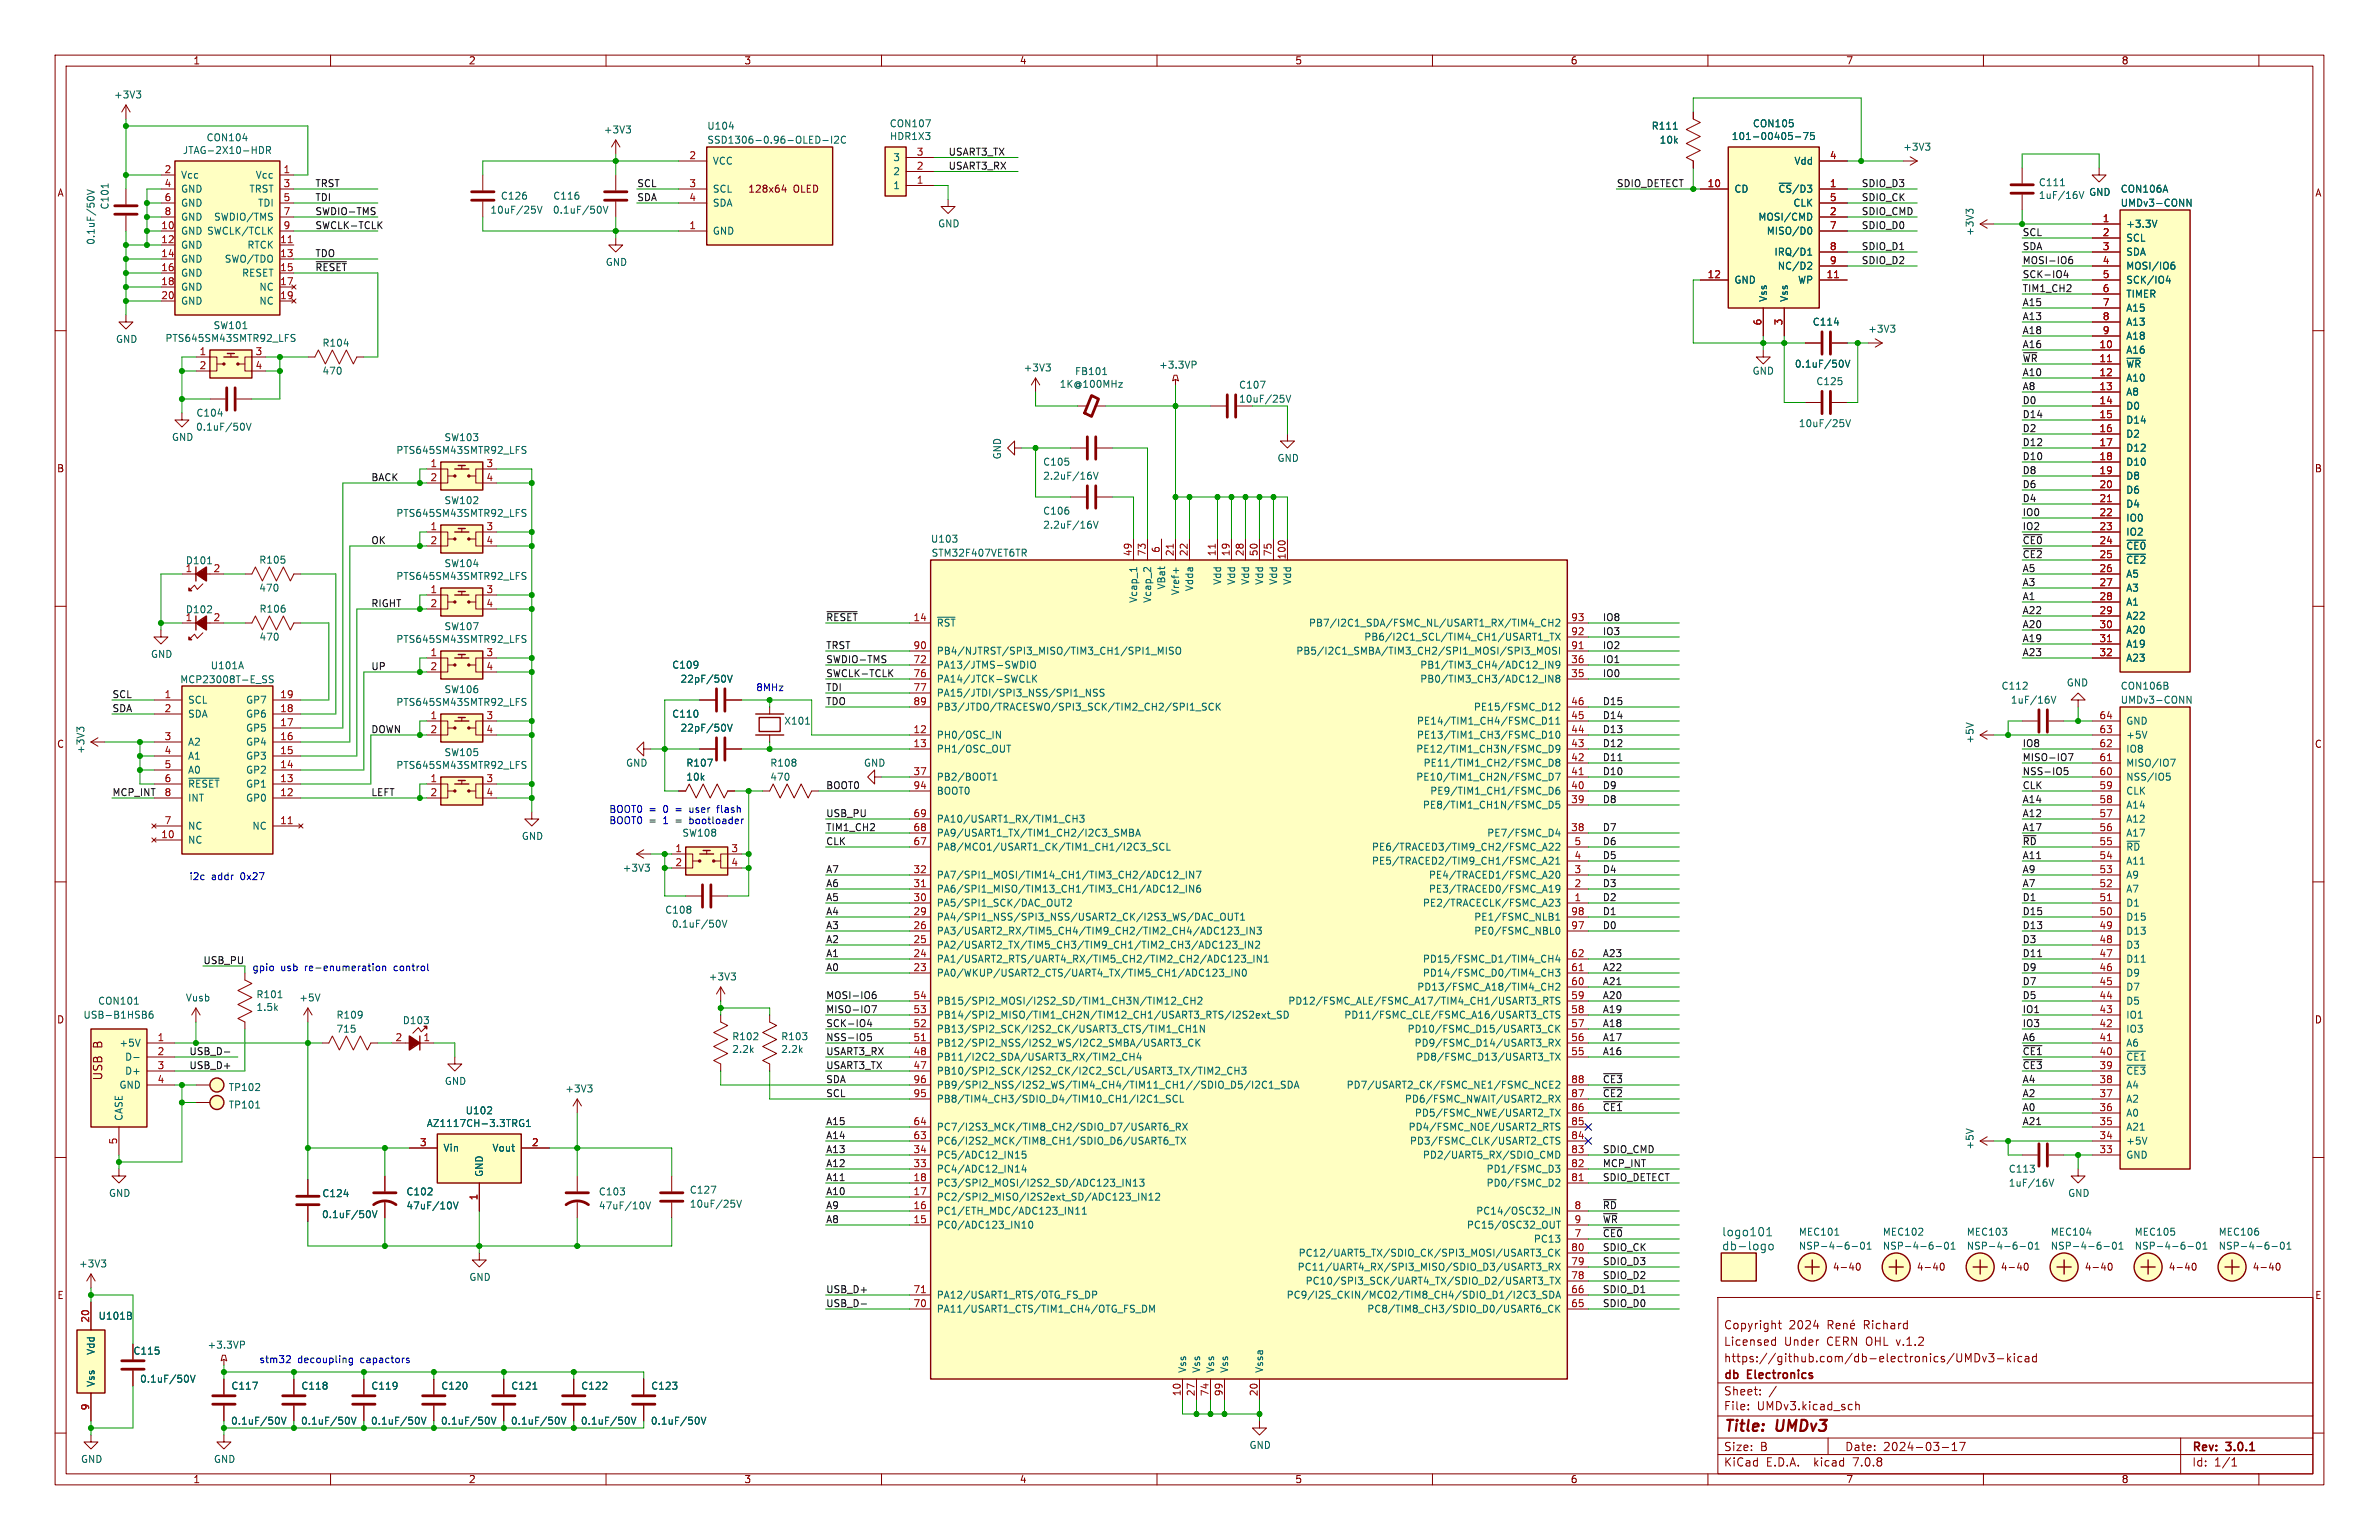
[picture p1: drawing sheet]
<svg xmlns="http://www.w3.org/2000/svg" width="432mm" height="279mm" viewBox="0 0 432 279" stroke-linecap="round" stroke-linejoin="round" font-family="sans-serif">
<defs><g id="words">
<g font-size="2.8" fill="#840000">
<text x="312.8" y="260.3">Title:</text>
<text x="322.5" y="260.3">UMDv3</text>
</g>
<g font-size="2.1" fill="#840000">
<text x="18.8" y="190.2" transform="rotate(-90 18.8 190.2)">B</text>
<text x="18.8" y="196.2" transform="rotate(-90 18.8 196.2)">USB</text>
<text x="312.8" y="244.4">Licensed</text>
<text x="312.8" y="241.4">Copyright</text>
<text x="323.8" y="244.4">Under</text>
<text x="324.7" y="241.4">2024</text>
<text x="331.6" y="244.4">CERN OHL v.1.2</text>
<text x="338.4" y="241.4">Richard</text>
<text x="312.8" y="250.6">db</text>
<text x="312.8" y="247.4">https://github.com/db-electronics/UMDv3-kicad</text>
<text x="317.3" y="250.6">Electronics</text>
<text x="312.8" y="256.1">File:</text>
<text x="312.8" y="253.4">Sheet:</text>
<text x="318.9" y="256.1">UMDv3.kicad_sch</text>
<text x="312.8" y="263.5">Size:</text>
<text x="319.5" y="263.5">B</text>
<text x="334.8" y="263.5">Date:</text>
<text x="341.8" y="263.5">2024-03-17</text>
<text x="397.8" y="263.7">Rev:</text>
<text x="404.2" y="263.7">3.0.1</text>
<text x="312.8" y="266.3">KiCad</text>
<text x="320.5" y="266.3">E.D.A.</text>
<text x="329.4" y="266.3">kicad</text>
<text x="336.6" y="266.3">7.0.8</text>
<text x="397.8" y="266.3">Id:</text>
<text x="401.9" y="266.3">1/1</text>
</g>
<g font-size="2.1" fill="#006464">
<text x="312.5" y="227.1">db-logo</text>
<text x="312.5" y="224.5">logo101</text>
</g>
<g font-size="1.8" fill="#840000">
<text x="35" y="11.9">1</text>
<text x="85" y="11.9">2</text>
<text x="135" y="11.9">3</text>
<text x="185" y="11.9">4</text>
<text x="235" y="11.9">5</text>
<text x="285" y="11.9">6</text>
<text x="335" y="11.9">7</text>
<text x="385" y="11.9">8</text>
<text x="10.3" y="35.9">A</text>
<text x="135.7" y="35.2">128x64</text>
<text x="144" y="35.2">OLED</text>
<text x="420.1" y="35.9">A</text>
<text x="10.3" y="85.9">B</text>
<text x="420.1" y="85.9">B</text>
<text x="10.3" y="135.9">C</text>
<text x="420.1" y="135.9">C</text>
<text x="10.3" y="185.9">D</text>
<text x="420.1" y="185.9">D</text>
<text x="332.6" y="230.7">4-40</text>
<text x="347.8" y="230.7">4-40</text>
<text x="363" y="230.7">4-40</text>
<text x="378.3" y="230.7">4-40</text>
<text x="393.5" y="230.7">4-40</text>
<text x="408.8" y="230.7">4-40</text>
<text x="10.3" y="235.9">E</text>
<text x="420.1" y="235.9">E</text>
<text x="35" y="269.3">1</text>
<text x="85" y="269.3">2</text>
<text x="135" y="269.3">3</text>
<text x="185" y="269.3">4</text>
<text x="235" y="269.3">5</text>
<text x="285" y="269.3">6</text>
<text x="335" y="269.3">7</text>
<text x="385" y="269.3">8</text>
</g>
<g font-size="1.8" fill="#006464">
<text x="20.6" y="18.1">+3V3</text>
<text x="128.3" y="23.7">U104</text>
<text x="161.4" y="23.3">CON107</text>
<text x="299.7" y="23.7">R111</text>
<text x="318.1" y="23.3">CON105</text>
<text x="33.1" y="28.1">JTAG-2X10-HDR</text>
<text x="37.4" y="25.8">CON104</text>
<text x="109.5" y="24.4">+3V3</text>
<text x="128.3" y="26.3">SSD1306-0.96-OLED-I2C</text>
<text x="161.4" y="25.6">HDR1X3</text>
<text x="162" y="29.4">3</text>
<text x="301.1" y="26.3">10k</text>
<text x="314.2" y="25.6">101-00405-75</text>
<text x="345.3" y="27.5">+3V3</text>
<text x="32.8" y="32.6">Vcc</text>
<text x="32.8" y="35.2">GND</text>
<text x="45.2" y="35.2">TRST</text>
<text x="46.3" y="32.6">Vcc</text>
<text x="129.3" y="30.1">VCC</text>
<text x="129.3" y="35.2">SCL</text>
<text x="162" y="34.5">1</text>
<text x="162" y="32">2</text>
<text x="314.7" y="35.2">CD</text>
<text x="322.7" y="35.2">~{CS}/D3</text>
<text x="325.6" y="30.1">Vdd</text>
<text x="370" y="34">C111</text>
<text x="379.1" y="35.7">GND</text>
<text x="384.8" y="35.2">CON106A</text>
<text x="19.9" y="38.1" transform="rotate(-90 19.9 38.1)">C101</text>
<text x="32.8" y="37.7">GND</text>
<text x="32.8" y="40.2">GND</text>
<text x="38.8" y="40.2">SWDIO/TMS</text>
<text x="46.7" y="37.7">TDI</text>
<text x="88.9" y="39">10uF/25V</text>
<text x="90.8" y="36.4">C126</text>
<text x="100.3" y="39">0.1uF/50V</text>
<text x="100.3" y="36.4">C116</text>
<text x="129.3" y="37.7">SDA</text>
<text x="170.2" y="41.5">GND</text>
<text x="319.1" y="40.2">MOSI/CMD</text>
<text x="325.4" y="37.7">CLK</text>
<text x="370" y="36.3">1uF/16V</text>
<text x="384.8" y="37.7">UMDv3-CONN</text>
<text x="385.8" y="41.5">+3.3V</text>
<text x="17.4" y="44.5" transform="rotate(-90 17.4 44.5)">0.1uF/50V</text>
<text x="32.8" y="42.8">GND SWCLK/TCLK</text>
<text x="32.8" y="45.3">GND</text>
<text x="32.8" y="47.9">GND</text>
<text x="40.7" y="47.9">SWO/TDO</text>
<text x="44.8" y="45.3">RTCK</text>
<text x="129.3" y="42.8">GND</text>
<text x="320.6" y="42.8">MISO/D0</text>
<text x="322" y="46.6">IRQ/D1</text>
<text x="358.4" y="42.9" transform="rotate(-90 358.4 42.9)">+3V3</text>
<text x="385.8" y="44">SCL</text>
<text x="385.8" y="46.6">SDA</text>
<text x="32.8" y="50.4">GND</text>
<text x="32.8" y="52.9">GND</text>
<text x="43.8" y="50.4">RESET</text>
<text x="47" y="52.9">NC</text>
<text x="109.9" y="48.4">GND</text>
<text x="314.7" y="51.7">GND</text>
<text x="322.6" y="49.1">NC/D2</text>
<text x="326.3" y="51.7">WP</text>
<text x="385.8" y="49.1">MOSI/IO6</text>
<text x="385.8" y="51.7">SCK/IO4</text>
<text x="32.8" y="55.5">GND</text>
<text x="38.7" y="59.9">SW101</text>
<text x="47" y="55.5">NC</text>
<text x="320.9" y="54.9" transform="rotate(-90 320.9 54.9)">Vss</text>
<text x="324.7" y="54.9" transform="rotate(-90 324.7 54.9)">Vss</text>
<text x="328.9" y="59.3">C114</text>
<text x="385.8" y="54.2">TIMER</text>
<text x="385.8" y="56.7">A15</text>
<text x="385.8" y="59.3">A13</text>
<text x="21" y="62.4">GND</text>
<text x="29.9" y="62.2">PTS645SM43SMTR92_LFS</text>
<text x="58.4" y="63.1">R104</text>
<text x="339" y="60.6">+3V3</text>
<text x="385.8" y="64.4">A16</text>
<text x="385.8" y="61.8">A18</text>
<text x="58.4" y="68.2">470</text>
<text x="185.7" y="67.6">+3V3</text>
<text x="192.2" y="70.6">1K@100MHz</text>
<text x="195" y="68.2">FB101</text>
<text x="210.3" y="67.1">+3.3VP</text>
<text x="224.8" y="70.7">C107</text>
<text x="318" y="68.2">GND</text>
<text x="325.7" y="66.9">0.1uF/50V</text>
<text x="329.6" y="70.1">C125</text>
<text x="385.8" y="66.9">~{WR}</text>
<text x="385.8" y="69.4">A10</text>
<text x="385.8" y="72">A8</text>
<text x="35.5" y="75.8">C104</text>
<text x="224.8" y="73.3">10uF/25V</text>
<text x="326.4" y="77.7">10uF/25V</text>
<text x="385.8" y="74.5">D0</text>
<text x="385.8" y="77.1">D14</text>
<text x="31.1" y="80.2">GND</text>
<text x="35.5" y="78.3">0.1uF/50V</text>
<text x="71.8" y="82.5">PTS645SM43SMTR92_LFS</text>
<text x="80.6" y="80.2">SW103</text>
<text x="181.9" y="83.4" transform="rotate(-90 181.9 83.4)">GND</text>
<text x="231.8" y="84">GND</text>
<text x="385.8" y="79.6">D2</text>
<text x="385.8" y="82.1">D12</text>
<text x="189.2" y="84.7">C105</text>
<text x="189.2" y="87.2">2.2uF/16V</text>
<text x="385.8" y="84.7">D10</text>
<text x="385.8" y="87.2">D8</text>
<text x="385.8" y="89.8">D6</text>
<text x="71.8" y="94">PTS645SM43SMTR92_LFS</text>
<text x="80.6" y="91.7">SW102</text>
<text x="189.2" y="93.6">C106</text>
<text x="385.8" y="92.3">D4</text>
<text x="385.8" y="94.8">IO0</text>
<text x="168.9" y="98.7">U103</text>
<text x="169" y="101.2">STM32F407VET6TR</text>
<text x="189.2" y="96.1">2.2uF/16V</text>
<text x="385.8" y="97.4">IO2</text>
<text x="385.8" y="99.9">~{CE0}</text>
<text x="33.6" y="103.9">1</text>
<text x="33.6" y="102.6">D101</text>
<text x="47" y="102.5">R105</text>
<text x="47" y="107.5">470</text>
<text x="71.8" y="105.4">PTS645SM43SMTR92_LFS</text>
<text x="80.6" y="103.1">SW104</text>
<text x="211.7" y="107.1" transform="rotate(-90 211.7 107.1)">VBat</text>
<text x="216.8" y="107.4" transform="rotate(-90 216.8 107.4)">Vdda</text>
<text x="221.8" y="106.2" transform="rotate(-90 221.8 106.2)">Vdd</text>
<text x="224.4" y="106.2" transform="rotate(-90 224.4 106.2)">Vdd</text>
<text x="226.9" y="106.2" transform="rotate(-90 226.9 106.2)">Vdd</text>
<text x="229.5" y="106.2" transform="rotate(-90 229.5 106.2)">Vdd</text>
<text x="232" y="106.2" transform="rotate(-90 232 106.2)">Vdd</text>
<text x="234.5" y="106.2" transform="rotate(-90 234.5 106.2)">Vdd</text>
<text x="385.8" y="102.5">~{CE2}</text>
<text x="385.8" y="105">A5</text>
<text x="385.8" y="107.5">A3</text>
<text x="33.6" y="112.8">1</text>
<text x="33.6" y="111.5">D102</text>
<text x="47" y="111.4">R106</text>
<text x="169.9" y="113.9">~{RST}</text>
<text x="206.6" y="109.5" transform="rotate(-90 206.6 109.5)">Vcap_1</text>
<text x="209.1" y="109.5" transform="rotate(-90 209.1 109.5)">Vcap_2</text>
<text x="214.2" y="108.1" transform="rotate(-90 214.2 108.1)">Vref+</text>
<text x="237.5" y="113.9">PB7/I2C1_SDA/FSMC_NL/USART1_RX/TIM4_CH2</text>
<text x="385.8" y="110.1">A1</text>
<text x="385.8" y="112.6">A22</text>
<text x="27.3" y="119.6">GND</text>
<text x="47" y="116.4">470</text>
<text x="71.8" y="116.8">PTS645SM43SMTR92_LFS</text>
<text x="80.6" y="114.5">SW107</text>
<text x="169.9" y="119">PB4/NJTRST/SPI3_MISO/TIM3_CH1/SPI1_MISO</text>
<text x="235.2" y="119">PB5/I2C1_SMBA/TIM3_CH2/SPI1_MOSI/SPI3_MOSI</text>
<text x="247.5" y="116.4">PB6/I2C1_SCL/TIM4_CH1/USART1_TX</text>
<text x="385.8" y="115.2">A20</text>
<text x="385.8" y="117.7">A19</text>
<text x="32.6" y="124.2">MCP23008T-E_SS</text>
<text x="38.1" y="121.6">U101A</text>
<text x="80.6" y="126">SW106</text>
<text x="121.9" y="121.5">C109</text>
<text x="123.4" y="124.1">22pF/50V</text>
<text x="169.9" y="121.5">PA13/JTMS-SWDIO</text>
<text x="169.9" y="124.1">PA14/JTCK-SWCLK</text>
<text x="257.7" y="124.1">PB0/TIM3_CH3/ADC12_IN8</text>
<text x="257.7" y="121.5">PB1/TIM3_CH4/ADC12_IN9</text>
<text x="363.2" y="125.3">C112</text>
<text x="375" y="124.7">GND</text>
<text x="384.8" y="125.3">CON106B</text>
<text x="385.8" y="120.2">A23</text>
<text x="34" y="127.9">SCL</text>
<text x="34" y="130.4">SDA</text>
<text x="44.6" y="130.4">GP6</text>
<text x="44.6" y="127.9">GP7</text>
<text x="71.8" y="128.3">PTS645SM43SMTR92_LFS</text>
<text x="121.9" y="130.4">C110</text>
<text x="142.2" y="131.7">X101</text>
<text x="169.9" y="126.6">PA15/JTDI/SPI3_NSS/SPI1_NSS</text>
<text x="169.9" y="129.1">PB3/JTDO/TRACESWO/SPI3_SCK/TIM2_CH2/SPI1_SCK</text>
<text x="257.1" y="131.7">PE14/TIM1_CH4/FSMC_D11</text>
<text x="267.4" y="129.1">PE15/FSMC_D12</text>
<text x="364.9" y="127.9">1uF/16V</text>
<text x="384.8" y="127.9">UMDv3-CONN</text>
<text x="385.8" y="131.7">GND</text>
<text x="15.5" y="136.9" transform="rotate(-90 15.5 136.9)">+3V3</text>
<text x="34" y="135.5">A2</text>
<text x="44.6" y="135.5">GP4</text>
<text x="44.6" y="132.9">GP5</text>
<text x="80.6" y="137.4">SW105</text>
<text x="123.4" y="132.9">22pF/50V</text>
<text x="169.9" y="134.2">PH0/OSC_IN</text>
<text x="169.9" y="136.8">PH1/OSC_OUT</text>
<text x="257" y="136.8">PE12/TIM1_CH3N/FSMC_D9</text>
<text x="257.1" y="134.2">PE13/TIM1_CH3/FSMC_D10</text>
<text x="358.4" y="135" transform="rotate(-90 358.4 135)">+5V</text>
<text x="385.8" y="136.8">IO8</text>
<text x="385.8" y="134.2">+5V</text>
<text x="34" y="138">A1</text>
<text x="34" y="140.6">A0</text>
<text x="34" y="143.1">~{RESET}</text>
<text x="44.6" y="143.1">GP1</text>
<text x="44.6" y="140.6">GP2</text>
<text x="44.6" y="138">GP3</text>
<text x="71.8" y="139.7">PTS645SM43SMTR92_LFS</text>
<text x="113.5" y="139.3">GND</text>
<text x="124.5" y="139.3">R107</text>
<text x="124.5" y="141.8">10k</text>
<text x="139.7" y="139.3">R108</text>
<text x="139.7" y="141.8">470</text>
<text x="156.7" y="139.3">GND</text>
<text x="169.9" y="141.8">PB2/BOOT1</text>
<text x="257" y="141.8">PE10/TIM1_CH2N/FSMC_D7</text>
<text x="258.3" y="139.3">PE11/TIM1_CH2/FSMC_D8</text>
<text x="385.8" y="141.8">NSS/IO5</text>
<text x="385.8" y="139.3">MISO/IO7</text>
<text x="34" y="145.6">INT</text>
<text x="44.6" y="145.6">GP0</text>
<text x="169.9" y="149.5">PA10/USART1_RX/TIM1_CH3</text>
<text x="169.9" y="144.4">BOOT0</text>
<text x="258.2" y="146.9">PE8/TIM1_CH1N/FSMC_D5</text>
<text x="259.5" y="144.4">PE9/TIM1_CH1/FSMC_D6</text>
<text x="385.8" y="149.5">A12</text>
<text x="385.8" y="146.9">A14</text>
<text x="385.8" y="144.4">CLK</text>
<text x="34" y="153.3">NC</text>
<text x="34" y="150.7">NC</text>
<text x="45.7" y="150.7">NC</text>
<text x="94.6" y="152.6">GND</text>
<text x="123.8" y="152">SW108</text>
<text x="169.9" y="154.5">PA8/MCO1/USART1_CK/TIM1_CH1/I2C3_SCL</text>
<text x="169.9" y="152">PA9/USART1_TX/TIM1_CH2/I2C3_SMBA</text>
<text x="248.9" y="154.5">PE6/TRACED3/TIM9_CH2/FSMC_A22</text>
<text x="269.8" y="152">PE7/FSMC_D4</text>
<text x="385.8" y="154.5">~{RD}</text>
<text x="385.8" y="152">A17</text>
<text x="112.9" y="158.3">+3V3</text>
<text x="169.9" y="159.6">PA7/SPI1_MOSI/TIM14_CH1/TIM3_CH2/ADC12_IN7</text>
<text x="248.9" y="157.1">PE5/TRACED2/TIM9_CH1/FSMC_A21</text>
<text x="259.3" y="159.6">PE4/TRACED1/FSMC_A20</text>
<text x="385.8" y="159.6">A9</text>
<text x="385.8" y="157.1">A11</text>
<text x="120.6" y="166">C108</text>
<text x="169.9" y="167.2">PA4/SPI1_NSS/SPI3_NSS/USART2_CK/I2S3_WS/DAC_OUT1</text>
<text x="169.9" y="164.7">PA5/SPI1_SCK/DAC_OUT2</text>
<text x="169.9" y="162.2">PA6/SPI1_MISO/TIM13_CH1/TIM3_CH1/ADC12_IN6</text>
<text x="258.2" y="164.7">PE2/TRACECLK/FSMC_A23</text>
<text x="259.3" y="162.2">PE3/TRACED0/FSMC_A19</text>
<text x="267.5" y="167.2">PE1/FSMC_NLB1</text>
<text x="385.8" y="167.2">D15</text>
<text x="385.8" y="164.7">D1</text>
<text x="385.8" y="162.2">A7</text>
<text x="121.8" y="168.5">0.1uF/50V</text>
<text x="169.9" y="172.3">PA2/USART2_TX/TIM5_CH3/TIM9_CH1/TIM2_CH3/ADC123_IN2</text>
<text x="169.9" y="169.8">PA3/USART2_RX/TIM5_CH4/TIM9_CH2/TIM2_CH4/ADC123_IN3</text>
<text x="267.5" y="169.8">PE0/FSMC_NBL0</text>
<text x="385.8" y="172.3">D3</text>
<text x="385.8" y="169.8">D13</text>
<text x="128.5" y="178.1">+3V3</text>
<text x="169.9" y="177.4">PA0/WKUP/USART2_CTS/UART4_TX/TIM5_CH1/ADC123_IN0</text>
<text x="169.9" y="174.9">PA1/USART2_RTS/UART4_RX/TIM5_CH2/TIM2_CH2/ADC123_IN1</text>
<text x="257.1" y="179.9">PD13/FSMC_A18/TIM4_CH2</text>
<text x="258.2" y="177.4">PD14/FSMC_D0/TIM4_CH3</text>
<text x="258.2" y="174.9">PD15/FSMC_D1/TIM4_CH4</text>
<text x="385.8" y="179.9">D7</text>
<text x="385.8" y="177.4">D9</text>
<text x="385.8" y="174.9">D11</text>
<text x="15" y="185">USB-B1HSB6</text>
<text x="17.7" y="182.5">CON101</text>
<text x="33.6" y="181.9">Vusb</text>
<text x="46.4" y="181.3">R101</text>
<text x="46.4" y="183.6">1.5k</text>
<text x="54.2" y="181.9">+5V</text>
<text x="61" y="185">R109</text>
<text x="169.9" y="185">PB14/SPI2_MISO/TIM1_CH2N/TIM12_CH1/USART3_RTS/I2S2ext_SD</text>
<text x="169.9" y="182.5">PB15/SPI2_MOSI/I2S2_SD/TIM1_CH3N/TIM12_CH2</text>
<text x="233.7" y="182.5">PD12/FSMC_ALE/FSMC_A17/TIM4_CH1/USART3_RTS</text>
<text x="243.9" y="185">PD11/FSMC_CLE/FSMC_A16/USART3_CTS</text>
<text x="385.8" y="185">IO1</text>
<text x="385.8" y="182.5">D5</text>
<text x="21.6" y="190.1">+5V</text>
<text x="61" y="187.6">715</text>
<text x="73" y="186">D103</text>
<text x="132.8" y="188.9">R102</text>
<text x="132.8" y="191.2">2.2k</text>
<text x="141.7" y="188.9">R103</text>
<text x="141.7" y="191.2">2.2k</text>
<text x="169.9" y="190.1">PB12/SPI2_NSS/I2S2_WS/I2C2_SMBA/USART3_CK</text>
<text x="169.9" y="187.6">PB13/SPI2_SCK/I2S2_CK/USART3_CTS/TIM1_CH1N</text>
<text x="255.4" y="187.6">PD10/FSMC_D15/USART3_CK</text>
<text x="256.7" y="190.1">PD9/FSMC_D14/USART3_RX</text>
<text x="385.8" y="190.1">A6</text>
<text x="385.8" y="187.6">IO3</text>
<text x="21.6" y="197.7">GND</text>
<text x="22.6" y="192.6">D-</text>
<text x="22.6" y="195.2">D+</text>
<text x="80.6" y="197">GND</text>
<text x="169.9" y="195.2">PB10/SPI2_SCK/I2S2_CK/I2C2_SCL/USART3_TX/TIM2_CH3</text>
<text x="169.9" y="192.6">PB11/I2C2_SDA/USART3_RX/TIM2_CH4</text>
<text x="169.9" y="197.7">PB9/SPI2_NSS/I2S2_WS/TIM4_CH4/TIM11_CH1//SDIO_D5/I2C1_SDA</text>
<text x="244.3" y="197.7">PD7/USART2_CK/FSMC_NE1/FSMC_NCE2</text>
<text x="257" y="192.6">PD8/FSMC_D13/USART3_TX</text>
<text x="385.8" y="197.7">A4</text>
<text x="385.8" y="195.2">~{CE3}</text>
<text x="385.8" y="192.6">~{CE1}</text>
<text x="22.5" y="203.5" transform="rotate(-90 22.5 203.5)">CASE</text>
<text x="41.4" y="198.1">TP102</text>
<text x="41.4" y="201.3">TP101</text>
<text x="84.4" y="202.4">U102</text>
<text x="102.5" y="198.4">+3V3</text>
<text x="169.9" y="200.3">PB8/TIM4_CH3/SDIO_D4/TIM10_CH1/I2C1_SCL</text>
<text x="254.9" y="200.3">PD6/FSMC_NWAIT/USART2_RX</text>
<text x="256.7" y="202.8">PD5/FSMC_NWE/USART2_TX</text>
<text x="385.8" y="202.8">A0</text>
<text x="385.8" y="200.3">A2</text>
<text x="77.4" y="204.7">AZ1117CH-3.3TRG1</text>
<text x="80.4" y="209.1">Vin</text>
<text x="89.3" y="209.1">Vout</text>
<text x="169.9" y="207.9">PC6/I2S2_MCK/TIM8_CH1/SDIO_D6/USART6_TX</text>
<text x="169.9" y="205.3">PC7/I2S3_MCK/TIM8_CH2/SDIO_D7/USART6_RX</text>
<text x="255.6" y="205.3">PD4/FSMC_NOE/USART2_RTS</text>
<text x="255.8" y="207.9">PD3/FSMC_CLK/USART2_CTS</text>
<text x="358.4" y="208.7" transform="rotate(-90 358.4 208.7)">+5V</text>
<text x="385.8" y="207.9">+5V</text>
<text x="385.8" y="205.3">A21</text>
<text x="87.9" y="213.6" transform="rotate(-90 87.9 213.6)">GND</text>
<text x="169.9" y="215.5">PC3/SPI2_MOSI/I2S2_SD/ADC123_IN13</text>
<text x="169.9" y="213">PC4/ADC12_IN14</text>
<text x="169.9" y="210.4">PC5/ADC12_IN15</text>
<text x="258.2" y="210.4">PD2/UART5_RX/SDIO_CMD</text>
<text x="269.7" y="215.5">PD0/FSMC_D2</text>
<text x="269.7" y="213">PD1/FSMC_D3</text>
<text x="364.5" y="213">C113</text>
<text x="364.5" y="215.5">1uF/16V</text>
<text x="385.8" y="210.4">GND</text>
<text x="19.7" y="217.3">GND</text>
<text x="58.3" y="221.2">0.1uF/50V</text>
<text x="58.4" y="217.4">C124</text>
<text x="73.7" y="217.1">C102</text>
<text x="73.7" y="219.6">47uF/10V</text>
<text x="108.6" y="217.1">C103</text>
<text x="108.6" y="219.6">47uF/10V</text>
<text x="125.1" y="216.8">C127</text>
<text x="125.1" y="219.3">10uF/25V</text>
<text x="169.9" y="220.6">PC1/ETH_MDC/ADC123_IN11</text>
<text x="169.9" y="218">PC2/SPI2_MISO/I2S2ext_SD/ADC123_IN12</text>
<text x="267.8" y="220.6">PC14/OSC32_IN</text>
<text x="375.3" y="217.3">GND</text>
<text x="169.9" y="223.1">PC0/ADC123_IN10</text>
<text x="266.1" y="223.1">PC15/OSC32_OUT</text>
<text x="278.3" y="225.7">PC13</text>
<text x="326.4" y="224.4">MEC101</text>
<text x="326.4" y="226.9">NSP-4-6-01</text>
<text x="341.6" y="224.4">MEC102</text>
<text x="341.6" y="226.9">NSP-4-6-01</text>
<text x="356.9" y="224.4">MEC103</text>
<text x="356.9" y="226.9">NSP-4-6-01</text>
<text x="372.1" y="224.4">MEC104</text>
<text x="372.1" y="226.9">NSP-4-6-01</text>
<text x="387.4" y="224.4">MEC105</text>
<text x="387.4" y="226.9">NSP-4-6-01</text>
<text x="402.6" y="224.4">MEC106</text>
<text x="402.6" y="226.9">NSP-4-6-01</text>
<text x="14.2" y="230.1">+3V3</text>
<text x="85.1" y="232.6">GND</text>
<text x="235.4" y="230.7">PC11/UART4_RX/SPI3_MISO/SDIO_D3/USART3_RX</text>
<text x="235.6" y="228.2">PC12/UART5_TX/SDIO_CK/SPI3_MOSI/USART3_CK</text>
<text x="236.9" y="233.3">PC10/SPI3_SCK/UART4_TX/SDIO_D2/USART3_TX</text>
<text x="17.8" y="239.6">U101B</text>
<text x="169.9" y="238.4">PA11/USART1_CTS/TIM1_CH4/OTG_FS_DM</text>
<text x="169.9" y="235.8">PA12/USART1_RTS/OTG_FS_DP</text>
<text x="233.4" y="235.8">PC9/I2S_CKIN/MCO2/TIM8_CH4/SDIO_D1/I2C3_SDA</text>
<text x="248.1" y="238.4">PC8/TIM8_CH3/SDIO_D0/USART6_CK</text>
<text x="17.4" y="245.9" transform="rotate(-90 17.4 245.9)">Vdd</text>
<text x="24.1" y="246">C115</text>
<text x="37.6" y="244.9">+3.3VP</text>
<text x="17.4" y="251.7" transform="rotate(-90 17.4 251.7)">Vss</text>
<text x="25.3" y="251.1">0.1uF/50V</text>
<text x="215.5" y="249.2" transform="rotate(-90 215.5 249.2)">Vss</text>
<text x="218" y="249.2" transform="rotate(-90 218 249.2)">Vss</text>
<text x="220.6" y="249.2" transform="rotate(-90 220.6 249.2)">Vss</text>
<text x="223.1" y="249.2" transform="rotate(-90 223.1 249.2)">Vss</text>
<text x="229.5" y="249.2" transform="rotate(-90 229.5 249.2)">Vssa</text>
<text x="41.9" y="252.3">C117</text>
<text x="54.6" y="252.3">C118</text>
<text x="67.3" y="252.3">C119</text>
<text x="80" y="252.3">C120</text>
<text x="92.7" y="252.3">C121</text>
<text x="105.4" y="252.3">C122</text>
<text x="118.1" y="252.3">C123</text>
<text x="41.8" y="258.7">0.1uF/50V</text>
<text x="54.5" y="258.7">0.1uF/50V</text>
<text x="67.2" y="258.7">0.1uF/50V</text>
<text x="79.9" y="258.7">0.1uF/50V</text>
<text x="92.6" y="258.7">0.1uF/50V</text>
<text x="105.3" y="258.7">0.1uF/50V</text>
<text x="118" y="258.7">0.1uF/50V</text>
<text x="226.7" y="263.1">GND</text>
<text x="14.6" y="265.6">GND</text>
<text x="38.7" y="265.6">GND</text>
</g>
<g font-size="1.8" fill="#a90000">
<text x="125" y="29">2</text>
<text x="166.3" y="28.3">3</text>
<text x="332" y="29">4</text>
<text x="29.8" y="31.5">2</text>
<text x="29.8" y="34">4</text>
<text x="51.4" y="31.5">1</text>
<text x="51.4" y="34">3</text>
<text x="125" y="34">3</text>
<text x="166.3" y="33.4">1</text>
<text x="166.3" y="30.9">2</text>
<text x="309.8" y="34">10</text>
<text x="332" y="34">1</text>
<text x="29.2" y="41.7">10</text>
<text x="29.8" y="36.6">6</text>
<text x="29.8" y="39.1">8</text>
<text x="51.4" y="36.6">5</text>
<text x="51.4" y="39.1">7</text>
<text x="51.4" y="41.7">9</text>
<text x="125" y="41.7">1</text>
<text x="125" y="36.6">4</text>
<text x="332" y="39.1">2</text>
<text x="332" y="36.6">5</text>
<text x="332" y="41.7">7</text>
<text x="381.6" y="40.4">1</text>
<text x="29.2" y="44.2">12</text>
<text x="29.2" y="46.7">14</text>
<text x="50.8" y="44.2">11</text>
<text x="50.8" y="46.7">13</text>
<text x="332" y="45.5">8</text>
<text x="381.6" y="42.9">2</text>
<text x="381.6" y="45.5">3</text>
<text x="29.2" y="49.3">16</text>
<text x="29.2" y="51.8">18</text>
<text x="50.8" y="49.3">15</text>
<text x="50.8" y="51.8">17</text>
<text x="309.8" y="50.5">12</text>
<text x="331.4" y="50.5">11</text>
<text x="332" y="48">9</text>
<text x="381.6" y="48">4</text>
<text x="381.6" y="50.5">5</text>
<text x="381.6" y="53.1">6</text>
<text x="29.2" y="54.4">20</text>
<text x="50.8" y="54.4">19</text>
<text x="319.8" y="59.1" transform="rotate(-90 319.8 59.1)">6</text>
<text x="323.6" y="59.1" transform="rotate(-90 323.6 59.1)">3</text>
<text x="381.6" y="55.6">7</text>
<text x="381.6" y="58.2">8</text>
<text x="36.1" y="64.5">1</text>
<text x="46.3" y="64.5">3</text>
<text x="381" y="63.2">10</text>
<text x="381" y="65.8">11</text>
<text x="381.6" y="60.7">9</text>
<text x="36.1" y="67.1">2</text>
<text x="46.3" y="67.1">4</text>
<text x="381" y="68.3">12</text>
<text x="381" y="70.9">13</text>
<text x="381" y="73.4">14</text>
<text x="381" y="75.9">15</text>
<text x="381" y="78.5">16</text>
<text x="381" y="81">17</text>
<text x="381" y="83.6">18</text>
<text x="78" y="84.8">1</text>
<text x="78" y="87.4">2</text>
<text x="88.2" y="84.8">3</text>
<text x="88.2" y="87.4">4</text>
<text x="381" y="86.1">19</text>
<text x="381" y="88.6">20</text>
<text x="381" y="91.2">21</text>
<text x="381" y="93.7">22</text>
<text x="78" y="96.3">1</text>
<text x="78" y="98.8">2</text>
<text x="88.2" y="96.3">3</text>
<text x="88.2" y="98.8">4</text>
<text x="205.5" y="101" transform="rotate(-90 205.5 101)">49</text>
<text x="208" y="101" transform="rotate(-90 208 101)">73</text>
<text x="210.6" y="100.4" transform="rotate(-90 210.6 100.4)">6</text>
<text x="213.1" y="101" transform="rotate(-90 213.1 101)">21</text>
<text x="215.6" y="101" transform="rotate(-90 215.6 101)">22</text>
<text x="220.7" y="101" transform="rotate(-90 220.7 101)">11</text>
<text x="223.3" y="101" transform="rotate(-90 223.3 101)">19</text>
<text x="225.8" y="101" transform="rotate(-90 225.8 101)">28</text>
<text x="228.3" y="101" transform="rotate(-90 228.3 101)">50</text>
<text x="230.9" y="101" transform="rotate(-90 230.9 101)">75</text>
<text x="233.4" y="101.6" transform="rotate(-90 233.4 101.6)">100</text>
<text x="381" y="96.3">23</text>
<text x="381" y="98.8">24</text>
<text x="381" y="101.3">25</text>
<text x="38.7" y="103.9">2</text>
<text x="78" y="107.7">1</text>
<text x="88.2" y="107.7">3</text>
<text x="381" y="103.9">26</text>
<text x="381" y="106.4">27</text>
<text x="38.7" y="112.8">2</text>
<text x="78" y="110.2">2</text>
<text x="88.2" y="110.2">4</text>
<text x="165.7" y="112.8">14</text>
<text x="285.1" y="112.8">93</text>
<text x="381" y="109">28</text>
<text x="381" y="111.5">29</text>
<text x="78" y="119.1">1</text>
<text x="88.2" y="119.1">3</text>
<text x="165.7" y="117.9">90</text>
<text x="285.1" y="117.9">91</text>
<text x="285.1" y="115.3">92</text>
<text x="381" y="114">30</text>
<text x="381" y="116.6">31</text>
<text x="381" y="119.1">32</text>
<text x="78" y="121.7">2</text>
<text x="88.2" y="121.7">4</text>
<text x="165.7" y="120.4">72</text>
<text x="165.7" y="122.9">76</text>
<text x="165.7" y="125.5">77</text>
<text x="285.1" y="122.9">35</text>
<text x="285.1" y="120.4">36</text>
<text x="29.8" y="126.7">1</text>
<text x="29.8" y="129.3">2</text>
<text x="50.8" y="131.8">17</text>
<text x="50.8" y="129.3">18</text>
<text x="50.8" y="126.7">19</text>
<text x="78" y="130.6">1</text>
<text x="88.2" y="130.6">3</text>
<text x="165.7" y="128">89</text>
<text x="285.1" y="130.6">45</text>
<text x="285.1" y="128">46</text>
<text x="381" y="130.6">64</text>
<text x="29.8" y="134.4">3</text>
<text x="29.8" y="136.9">4</text>
<text x="50.8" y="136.9">15</text>
<text x="50.8" y="134.4">16</text>
<text x="78" y="133.1">2</text>
<text x="88.2" y="133.1">4</text>
<text x="165.7" y="133.1">12</text>
<text x="165.7" y="135.6">13</text>
<text x="285.1" y="135.6">43</text>
<text x="285.1" y="133.1">44</text>
<text x="381" y="135.6">62</text>
<text x="381" y="133.1">63</text>
<text x="29.8" y="139.4">5</text>
<text x="29.8" y="142">6</text>
<text x="50.8" y="142">13</text>
<text x="50.8" y="139.4">14</text>
<text x="78" y="142">1</text>
<text x="88.2" y="142">3</text>
<text x="165.7" y="140.7">37</text>
<text x="165.7" y="143.3">94</text>
<text x="285.1" y="143.3">40</text>
<text x="285.1" y="140.7">41</text>
<text x="285.1" y="138.2">42</text>
<text x="381" y="143.3">59</text>
<text x="381" y="140.7">60</text>
<text x="381" y="138.2">61</text>
<text x="29.8" y="149.6">7</text>
<text x="29.8" y="144.5">8</text>
<text x="50.8" y="149.6">11</text>
<text x="50.8" y="144.5">12</text>
<text x="78" y="144.5">2</text>
<text x="88.2" y="144.5">4</text>
<text x="165.7" y="148.3">69</text>
<text x="285.1" y="145.8">39</text>
<text x="381" y="148.3">57</text>
<text x="381" y="145.8">58</text>
<text x="29.2" y="152.1">10</text>
<text x="122.5" y="154.7">1</text>
<text x="132.6" y="154.7">3</text>
<text x="165.7" y="153.4">67</text>
<text x="165.7" y="150.9">68</text>
<text x="285.1" y="150.9">38</text>
<text x="285.7" y="156">4</text>
<text x="285.7" y="153.4">5</text>
<text x="381" y="156">54</text>
<text x="381" y="153.4">55</text>
<text x="381" y="150.9">56</text>
<text x="122.5" y="157.2">2</text>
<text x="132.6" y="157.2">4</text>
<text x="165.7" y="161">31</text>
<text x="165.7" y="158.5">32</text>
<text x="285.7" y="161">2</text>
<text x="285.7" y="158.5">3</text>
<text x="381" y="161">52</text>
<text x="381" y="158.5">53</text>
<text x="165.7" y="166.1">29</text>
<text x="165.7" y="163.6">30</text>
<text x="285.1" y="166.1">98</text>
<text x="285.7" y="163.6">1</text>
<text x="381" y="166.1">50</text>
<text x="381" y="163.6">51</text>
<text x="165.7" y="173.7">24</text>
<text x="165.7" y="171.2">25</text>
<text x="165.7" y="168.7">26</text>
<text x="285.1" y="173.7">62</text>
<text x="285.1" y="168.7">97</text>
<text x="381" y="173.7">47</text>
<text x="381" y="171.2">48</text>
<text x="381" y="168.7">49</text>
<text x="165.7" y="176.3">23</text>
<text x="285.1" y="178.8">60</text>
<text x="285.1" y="176.3">61</text>
<text x="381" y="178.8">45</text>
<text x="381" y="176.3">46</text>
<text x="165.7" y="183.9">53</text>
<text x="165.7" y="181.4">54</text>
<text x="285.1" y="183.9">58</text>
<text x="285.1" y="181.4">59</text>
<text x="381" y="183.9">43</text>
<text x="381" y="181.4">44</text>
<text x="28.5" y="189">1</text>
<text x="28.5" y="191.5">2</text>
<text x="71.7" y="189">2</text>
<text x="76.8" y="189">1</text>
<text x="165.7" y="191.5">48</text>
<text x="165.7" y="189">51</text>
<text x="165.7" y="186.4">52</text>
<text x="285.1" y="191.5">55</text>
<text x="285.1" y="189">56</text>
<text x="285.1" y="186.4">57</text>
<text x="381" y="191.5">40</text>
<text x="381" y="189">41</text>
<text x="381" y="186.4">42</text>
<text x="28.5" y="194.1">3</text>
<text x="28.5" y="196.6">4</text>
<text x="165.7" y="194.1">47</text>
<text x="165.7" y="196.6">96</text>
<text x="285.1" y="196.6">88</text>
<text x="381" y="196.6">38</text>
<text x="381" y="194.1">39</text>
<text x="165.7" y="199.1">95</text>
<text x="285.1" y="201.7">86</text>
<text x="285.1" y="199.1">87</text>
<text x="381" y="201.7">36</text>
<text x="381" y="199.1">37</text>
<text x="21.3" y="207.7" transform="rotate(-90 21.3 207.7)">5</text>
<text x="76.1" y="208">3</text>
<text x="96.4" y="208">2</text>
<text x="165.7" y="209.3">34</text>
<text x="165.7" y="206.8">63</text>
<text x="165.7" y="204.2">64</text>
<text x="285.1" y="209.3">83</text>
<text x="285.1" y="206.8">84</text>
<text x="285.1" y="204.2">85</text>
<text x="381" y="209.3">33</text>
<text x="381" y="206.8">34</text>
<text x="381" y="204.2">35</text>
<text x="165.7" y="214.4">18</text>
<text x="165.7" y="211.8">33</text>
<text x="285.1" y="214.4">81</text>
<text x="285.1" y="211.8">82</text>
<text x="86.7" y="217.9" transform="rotate(-90 86.7 217.9)">1</text>
<text x="165.7" y="222">15</text>
<text x="165.7" y="219.5">16</text>
<text x="165.7" y="216.9">17</text>
<text x="285.7" y="219.5">8</text>
<text x="285.7" y="222">9</text>
<text x="285.1" y="227.1">80</text>
<text x="285.7" y="224.5">7</text>
<text x="285.1" y="232.2">78</text>
<text x="285.1" y="229.6">79</text>
<text x="165.7" y="237.2">70</text>
<text x="165.7" y="234.7">71</text>
<text x="285.1" y="237.2">65</text>
<text x="285.1" y="234.7">66</text>
<text x="16.3" y="240.1" transform="rotate(-90 16.3 240.1)">20</text>
<text x="16.3" y="256" transform="rotate(-90 16.3 256)">9</text>
<text x="214.4" y="253.4" transform="rotate(-90 214.4 253.4)">10</text>
<text x="216.9" y="253.4" transform="rotate(-90 216.9 253.4)">27</text>
<text x="219.5" y="253.4" transform="rotate(-90 219.5 253.4)">74</text>
<text x="222" y="253.4" transform="rotate(-90 222 253.4)">99</text>
<text x="228.3" y="253.4" transform="rotate(-90 228.3 253.4)">20</text>
</g>
<g font-size="1.8" fill="#0f0f0f">
<text x="172.1" y="28.3">USART3_TX</text>
<text x="57.1" y="34">TRST</text>
<text x="115.6" y="34">SCL</text>
<text x="172.1" y="30.9">USART3_RX</text>
<text x="293.4" y="34">SDIO_DETECT</text>
<text x="337.8" y="34">SDIO_D3</text>
<text x="57.1" y="39.1">SWDIO-TMS</text>
<text x="57.1" y="41.6">SWCLK-TCLK</text>
<text x="57.1" y="36.6">TDI</text>
<text x="115.6" y="36.6">SDA</text>
<text x="337.8" y="39.1">SDIO_CMD</text>
<text x="337.8" y="41.6">SDIO_D0</text>
<text x="337.8" y="36.6">SDIO_CK</text>
<text x="57.1" y="46.7">TDO</text>
<text x="337.8" y="48">SDIO_D2</text>
<text x="337.8" y="45.5">SDIO_D1</text>
<text x="367" y="45.5">SDA</text>
<text x="367" y="48">MOSI-IO6</text>
<text x="367" y="42.9">SCL</text>
<text x="57.1" y="49.3">~{RESET}</text>
<text x="367" y="50.5">SCK-IO4</text>
<text x="367" y="53.1">TIM1_CH2</text>
<text x="367" y="55.6">A15</text>
<text x="367" y="58.2">A13</text>
<text x="367" y="65.8">~{WR}</text>
<text x="367" y="63.2">A16</text>
<text x="367" y="60.7">A18</text>
<text x="367" y="68.3">A10</text>
<text x="367" y="70.9">A8</text>
<text x="367" y="75.9">D14</text>
<text x="367" y="73.4">D0</text>
<text x="367" y="81">D12</text>
<text x="367" y="83.6">D10</text>
<text x="367" y="78.5">D2</text>
<text x="67.3" y="87.4">BACK</text>
<text x="367" y="88.6">D6</text>
<text x="367" y="86.1">D8</text>
<text x="367" y="93.7">IO0</text>
<text x="367" y="91.2">D4</text>
<text x="67.3" y="98.8">OK</text>
<text x="367" y="96.3">IO2</text>
<text x="367" y="98.8">~{CE0}</text>
<text x="367" y="101.3">~{CE2}</text>
<text x="367" y="106.4">A3</text>
<text x="367" y="103.9">A5</text>
<text x="67.3" y="110.2">RIGHT</text>
<text x="149.9" y="112.8">~{RESET}</text>
<text x="290.8" y="112.8">IO8</text>
<text x="367" y="109">A1</text>
<text x="367" y="111.5">A22</text>
<text x="149.9" y="117.8">TRST</text>
<text x="290.8" y="117.8">IO2</text>
<text x="290.8" y="115.3">IO3</text>
<text x="367" y="119.1">A23</text>
<text x="367" y="116.6">A19</text>
<text x="367" y="114">A20</text>
<text x="67.3" y="121.7">UP</text>
<text x="149.9" y="122.9">SWCLK-TCLK</text>
<text x="149.9" y="120.4">SWDIO-TMS</text>
<text x="149.9" y="125.5">TDI</text>
<text x="290.8" y="122.9">IO0</text>
<text x="290.8" y="120.4">IO1</text>
<text x="20.3" y="126.7">SCL</text>
<text x="20.3" y="129.3">SDA</text>
<text x="149.9" y="128">TDO</text>
<text x="290.8" y="130.5">D14</text>
<text x="290.8" y="128">D15</text>
<text x="67.3" y="133.1">DOWN</text>
<text x="290.8" y="133.1">D13</text>
<text x="290.8" y="135.6">D12</text>
<text x="367" y="135.6">IO8</text>
<text x="149.9" y="143.2">BOOT0</text>
<text x="290.8" y="138.2">D11</text>
<text x="290.8" y="143.2">D9</text>
<text x="290.8" y="140.7">D10</text>
<text x="367" y="138.2">MISO-IO7</text>
<text x="367" y="140.7">NSS-IO5</text>
<text x="367" y="143.2">CLK</text>
<text x="20.3" y="144.5">MCP_INT</text>
<text x="67.3" y="144.5">LEFT</text>
<text x="149.9" y="148.3">USB_PU</text>
<text x="290.8" y="145.8">D8</text>
<text x="367" y="148.3">A12</text>
<text x="367" y="145.8">A14</text>
<text x="149.9" y="150.9">TIM1_CH2</text>
<text x="149.9" y="153.4">CLK</text>
<text x="290.8" y="155.9">D5</text>
<text x="290.8" y="150.9">D7</text>
<text x="290.8" y="153.4">D6</text>
<text x="367" y="150.9">A17</text>
<text x="367" y="155.9">A11</text>
<text x="367" y="153.4">~{RD}</text>
<text x="149.9" y="158.5">A7</text>
<text x="149.9" y="161">A6</text>
<text x="290.8" y="158.5">D4</text>
<text x="290.8" y="161">D3</text>
<text x="367" y="161">A7</text>
<text x="367" y="158.5">A9</text>
<text x="149.9" y="163.6">A5</text>
<text x="149.9" y="166.1">A4</text>
<text x="290.8" y="166.1">D1</text>
<text x="290.8" y="163.6">D2</text>
<text x="367" y="166.1">D15</text>
<text x="367" y="163.6">D1</text>
<text x="149.9" y="168.6">A3</text>
<text x="149.9" y="171.2">A2</text>
<text x="149.9" y="173.7">A1</text>
<text x="290.8" y="168.6">D0</text>
<text x="290.8" y="173.7">A23</text>
<text x="367" y="173.7">D11</text>
<text x="367" y="168.6">D13</text>
<text x="367" y="171.2">D3</text>
<text x="36.8" y="175">USB_PU</text>
<text x="149.9" y="176.3">A0</text>
<text x="290.8" y="178.8">A21</text>
<text x="290.8" y="176.3">A22</text>
<text x="367" y="176.3">D9</text>
<text x="367" y="178.8">D7</text>
<text x="149.9" y="183.9">MISO-IO7</text>
<text x="149.9" y="181.3">MOSI-IO6</text>
<text x="290.8" y="183.9">A19</text>
<text x="290.8" y="181.3">A20</text>
<text x="367" y="183.9">IO1</text>
<text x="367" y="181.3">D5</text>
<text x="34.3" y="191.5">USB_D-</text>
<text x="149.9" y="191.5">USART3_RX</text>
<text x="149.9" y="186.4">SCK-IO4</text>
<text x="149.9" y="189">NSS-IO5</text>
<text x="290.8" y="186.4">A18</text>
<text x="290.8" y="189">A17</text>
<text x="290.8" y="191.5">A16</text>
<text x="367" y="189">A6</text>
<text x="367" y="186.4">IO3</text>
<text x="367" y="191.5">~{CE1}</text>
<text x="34.3" y="194">USB_D+</text>
<text x="149.9" y="196.6">SDA</text>
<text x="149.9" y="194">USART3_TX</text>
<text x="290.8" y="196.6">~{CE3}</text>
<text x="367" y="196.6">A4</text>
<text x="367" y="194">~{CE3}</text>
<text x="149.9" y="199.1">SCL</text>
<text x="290.8" y="201.7">~{CE1}</text>
<text x="290.8" y="199.1">~{CE2}</text>
<text x="367" y="199.1">A2</text>
<text x="367" y="201.7">A0</text>
<text x="149.9" y="204.2">A15</text>
<text x="149.9" y="209.3">A13</text>
<text x="149.9" y="206.7">A14</text>
<text x="290.8" y="209.3">SDIO_CMD</text>
<text x="367" y="204.2">A21</text>
<text x="149.9" y="211.8">A12</text>
<text x="149.9" y="214.4">A11</text>
<text x="290.8" y="214.4">SDIO_DETECT</text>
<text x="290.8" y="211.8">MCP_INT</text>
<text x="149.9" y="216.9">A10</text>
<text x="149.9" y="222">A8</text>
<text x="149.9" y="219.4">A9</text>
<text x="290.8" y="219.4">~{RD}</text>
<text x="290.8" y="222">~{WR}</text>
<text x="290.8" y="224.5">~{CE0}</text>
<text x="290.8" y="227.1">SDIO_CK</text>
<text x="290.8" y="232.1">SDIO_D2</text>
<text x="290.8" y="229.6">SDIO_D3</text>
<text x="149.9" y="237.2">USB_D-</text>
<text x="149.9" y="234.7">USB_D+</text>
<text x="290.8" y="234.7">SDIO_D1</text>
<text x="290.8" y="237.2">SDIO_D0</text>
</g>
<g font-size="1.8" fill="#0000c2">
<text x="137.2" y="125.5">8MHz</text>
<text x="110.5" y="147.6">BOOT0</text>
<text x="110.5" y="149.6">BOOT0</text>
<text x="117.8" y="147.6">=</text>
<text x="117.8" y="149.6">=</text>
<text x="120.5" y="147.6">0</text>
<text x="120.5" y="149.6">1</text>
<text x="122.9" y="147.6">=</text>
<text x="122.9" y="149.6">=</text>
<text x="125.6" y="147.6">user</text>
<text x="125.6" y="149.6">bootloader</text>
<text x="130.9" y="147.6">flash</text>
<text x="34.3" y="159.8">i2c</text>
<text x="38.4" y="159.8">addr</text>
<text x="43.8" y="159.8">0x27</text>
<text x="45.7" y="176.3">gpio</text>
<text x="50.9" y="176.3">usb</text>
<text x="55.4" y="176.3">re-enumeration</text>
<text x="71.8" y="176.3">control</text>
<text x="47" y="247.4">stm32</text>
<text x="54" y="247.4">decoupling</text>
<text x="65.5" y="247.4">capactors</text>
</g>
</g></defs>
<g fill="none" stroke="#840000" stroke-width=".18">
<path d="M10 10h411.8v259.4h-411.8zM12 12h407.8v255.4h-407.8zM22.9 19.1l-.8 1.2M22.9 19.1v2.5M22.9 19.1l.7 1.2M60 10v2M110 10v2M160 10v2M210 10v2M260 10v2M310 10v2M360 10v2"/>
<path d="M410 10v2M22.9 34.3v2.8M22.9 39.1v2.8M29.2 34.3h2.5M29.2 36.8h2.5M29.2 31.8h2.5M29.2 39.4h2.5M50.8 34.3h2.5M50.8 36.8h2.5M50.8 31.8h2.5M50.8 39.4h2.5M87.6 31.8v2.7"/>
<path d="M87.6 36.6v2.8M111.8 25.4v2.5M111.8 31.8v2.7M111.8 36.6v2.8M111.8 25.4l-.8 1.3M111.8 25.4l.7 1.3M123.2 29.2h5.1M123.2 34.3h5.1M123.2 36.8h5.1M142.2 33.5l-.3 .9h.8M142.5 34v.9M164.5 33.7h5"/>
<path d="M164.5 31.1h5M164.5 28.6h5M172.1 36.2v1.3h1.3l-1.3 1.2-1.3-1.2h1.3M307.3 20.3v1.3l1.3 .6-2.5 1.3 2.5 1.3-2.5 1.2 2.5 1.3-2.5 1.3 1.2 .6v1.3M308.6 34.3h5.1M330.2 29.2h5.1M330.2 34.3h5.1M330.2 36.8h5.1M330.2 39.4h5.1M345.4 29.2h2.6M346.7 28.4l1.3 .8M348 29.2l-1.3 .8"/>
<path d="M360.7 39.9l-1.3 .7M367 30.5v2.8M367 35.3v2.8M381 30.5v1.3h1.3l-1.3 1.2-1.3-1.2h1.3M10 60h2M22.9 57.2v1.2h1.2l-1.2 1.3-1.3-1.3h1.3M29.2 41.9h2.5M29.2 44.5h2.5M29.2 47h2.5M29.2 49.5h2.5M29.2 52.1h2.5M29.2 54.6h2.5"/>
<path d="M50.8 41.9h2.5M50.8 44.5h2.5M50.8 47h2.5M50.8 49.5h2.5M50.8 52.1h2.5M50.8 54.6h2.5M53 51.7l.7 .8M53 54.2l.7 .8M53.7 51.7l-.7 .8M53.7 54.2l-.7 .8M111.8 43.2v1.3h1.2l-1.2 1.2-1.3-1.2h1.3M123.2 41.9h5.1"/>
<path d="M308.6 50.8h5.1M320 55.9v5.1M323.8 55.9v5.1M330.2 41.9h5.1M330.2 50.8h5.1M330.2 45.7h5.1M330.2 48.3h5.1M359.4 40.6h2.5M359.4 40.6l1.3 .8M379.7 50.8h5.1M379.7 45.7h5.1M379.7 48.3h5.1"/>
<path d="M379.7 40.6h5.1M379.7 43.2h5.1M379.7 53.3h5.1M379.7 55.9h5.1M379.7 58.4h5.1M419.8 60h2M33 74.9v1.3h1.3l-1.3 1.3-1.3-1.3h1.3M35.6 64.8h3.8v2.5h-3.8M38.1 72.4h2.8M39.4 66h1.2M41.9 64.1v.7M42.9 72.4h2.8"/>
<path d="M43.2 66h1.2M48.3 64.8h-3.9v2.5h3.9M55.9 64.8h1.2l.7-1.3 1.3 2.5 1.2-2.5 1.3 2.5 1.3-2.5 1.2 2.5 .7-1.2h1.2M188 68.6l-.8 1.3M188 68.6v2.5M188 68.6l.7 1.3M195.6 73.7h1.7M199 73.7h1.7M213.1 68.1h.5l.3 1-.5-.3-.5 .3zM213.4 68.8v1.1M219.7 73.7h2.8M233.7 78.7v1.3h1.2l-1.2 1.3-1.3-1.3h1.3"/>
<path d="M320 63.5v1.3h1.3l-1.3 1.2-1.2-1.2h1.2M327.7 62.2h2.8M327.7 73h2.8M332.5 62.2h2.8M332.5 73h2.8M339.1 62.2h2.5M340.4 61.5l1.2 .7M341.6 62.2l-1.2 .8M379.7 73.7h5.1M379.7 66h5.1M379.7 63.5h5.1M379.7 68.6h5.1"/>
<path d="M379.7 71.1h5.1M379.7 76.2h5.1M379.7 78.7h5.1M379.7 61h5.1M77.5 85.1h3.8v2.5h-3.8M77.5 96.5h3.8v2.6h-3.8M81.3 86.4h1.2M81.3 97.8h1.2M83.8 84.5v.6M83.8 95.9v.6M85.1 86.4h1.3M85.1 97.8h1.3"/>
<path d="M90.2 85.1h-3.8v2.5h3.8M90.2 96.5h-3.8v2.6h3.8M184.1 81.3v-1.3l-1.2 1.3 1.2 1.3v-1.3h1.3M194.3 90.2h2.8M194.3 81.3h2.8M199.1 90.2h2.8M199.1 81.3h2.8M205.7 97.8v3.8M208.3 97.8v3.8M210.8 97.8v3.8M213.4 97.8v3.8M215.9 97.8v3.8"/>
<path d="M221 97.8v3.8M223.5 97.8v3.8M226.1 97.8v3.8M228.6 97.8v3.8M231.1 97.8v3.8M233.7 97.8v3.8M379.7 86.4h5.1M379.7 96.5h5.1M379.7 99.1h5.1M379.7 81.3h5.1M379.7 83.8h5.1M379.7 88.9h5.1"/>
<path d="M379.7 91.4h5.1M379.7 94h5.1M10 110h2M29.2 114.3v1.3h1.3l-1.3 1.2-1.3-1.2h1.3M33 113h2.6M33 104.1h2.6M34.3 106.8l.4 .4M34.3 106.9l.2 .3M34.3 115.7l.4 .4M34.3 115.8l.2 .3M36.8 105.9l-1 1-.5-.7-1 1h.5l-.5-.5v.5M36.8 114.8l-1 1-.5-.7-1 1h.5l-.5-.5v.5"/>
<path d="M37.5 113h3.1M37.5 104.1h3.1M44.4 113h1.3l.7-1.2 1.2 2.5 1.3-2.5 1.3 2.5 1.2-2.5 1.3 2.5 .6-1.3h1.3M44.4 104.1h1.3l.7-1.2 1.2 2.5 1.3-2.5 1.3 2.5 1.2-2.5 1.3 2.5 .6-1.3h1.3M77.5 108h3.8v2.5h-3.8M77.5 119.4h3.8v2.5h-3.8M81.3 109.2h1.2M83.8 107.3v.7M83.8 118.7v.7M85.1 109.2h1.3M90.2 108h-3.8v2.5h3.8M90.2 119.4h-3.8v2.5h3.8"/>
<path d="M165.1 113h3.8M165.1 118.1h3.8M284.5 113h3.8M284.5 118.1h3.8M284.5 115.6h3.8M379.7 109.2h5.1M379.7 119.4h5.1M379.7 104.1h5.1M379.7 101.6h5.1M379.7 106.7h5.1M379.7 111.8h5.1M379.7 114.3h5.1"/>
<path d="M379.7 116.8h5.1M419.8 110h2M16.5 134.6h2.5M16.5 134.6l1.3 .8M17.8 133.9l-1.3 .7M27.9 127h5.1M27.9 139.7h5.1M27.9 137.2h5.1M27.9 134.6h5.1M27.9 129.5h5.1M49.5 127h5.1M49.5 139.7h5.1"/>
<path d="M49.5 137.2h5.1M49.5 134.6h5.1M49.5 132.1h5.1M49.5 129.5h5.1M77.5 130.8h3.8v2.6h-3.8M81.3 120.7h1.2M81.3 132.1h1.2M83.8 130.2v.6M85.1 120.7h1.3M85.1 132.1h1.3M90.2 130.8h-3.8v2.6h3.8M116.8 135.9v-1.3l-1.2 1.3 1.2 1.3v-1.3h1.3"/>
<path d="M127 135.9h2.8M127 127h2.8M131.8 135.9h2.8M131.8 127h2.8M139.7 128.3v1.2M139.7 133.4v1.2M165.1 133.4h3.8M165.1 135.9h3.8M165.1 123.2h3.8M165.1 120.7h3.8M165.1 128.3h3.8M165.1 125.7h3.8"/>
<path d="M284.5 133.4h3.8M284.5 135.9h3.8M284.5 123.2h3.8M284.5 120.7h3.8M284.5 138.4h3.8M284.5 130.8h3.8M284.5 128.3h3.8M359.4 133.4h2.5M359.4 133.4l1.3 .7M360.7 132.6l-1.3 .8M367 130.8h2.8M371.9 130.8h2.7"/>
<path d="M377.2 127h1.3l-1.3-1.3-1.3 1.3h1.3v1.3M379.7 133.4h5.1M379.7 135.9h5.1M379.7 138.4h5.1M379.7 130.8h5.1M10 160h2M27.6 152l.7 .8M27.6 149.5l.7 .7M27.9 152.4h5.1M27.9 149.9h5.1M27.9 144.8h5.1M27.9 142.2h5.1"/>
<path d="M28.3 152l-.7 .8M28.3 149.5l-.7 .7M49.5 149.9h5.1M49.5 144.8h5.1M49.5 142.2h5.1M54.2 149.5l.8 .7M55 149.5l-.8 .7M77.5 142.2h3.8v2.6h-3.8M81.3 143.5h1.2M83.8 141.6v.6M85.1 143.5h1.3M90.2 142.2h-3.8v2.6h3.8"/>
<path d="M96.5 147.3v1.3h1.3l-1.3 1.3-1.3-1.3h1.3M115.6 154.9l1.2 .8M115.6 154.9h2.5M116.8 154.2l-1.2 .7M121.9 154.9h3.8v2.6h-3.8M123.2 143.5h1.3l.6-1.3 1.3 2.6 1.2-2.6 1.3 2.6 1.3-2.6 1.2 2.6 .7-1.3h1.2M125.7 156.2h1.3M128.3 154.3v.6M129.5 156.2h1.3M134.6 154.9h-3.8v2.6h3.8M138.4 143.5h1.3l.6-1.3 1.3 2.6 1.3-2.6 1.2 2.6 1.3-2.6 1.3 2.6 .6-1.3h1.3M158.7 141v-1.3l-1.2 1.3 1.2 1.2v-1.2h1.3"/>
<path d="M165.1 143.5h3.8M165.1 158.8h3.8M165.1 141h3.8M165.1 151.1h3.8M165.1 153.7h3.8M165.1 148.6h3.8M284.5 143.5h3.8M284.5 158.8h3.8M284.5 141h3.8M284.5 151.1h3.8M284.5 146.1h3.8M284.5 156.2h3.8"/>
<path d="M284.5 153.7h3.8M379.7 143.5h5.1M379.7 158.8h5.1M379.7 141h5.1M379.7 151.1h5.1M379.7 146.1h5.1M379.7 156.2h5.1M379.7 153.7h5.1M379.7 148.6h5.1M419.8 160h2M44.4 176.5v1.3l1.3 .6-2.5 1.3 2.5 1.3-2.5 1.2 2.5 1.3-2.5 1.3 1.2 .6v1.3M124.5 162.6h2.8"/>
<path d="M129.3 162.6h2.8M130.8 179.1l-.8 1.2M130.8 179.1v2.5M130.8 179.1l.8 1.2M165.1 163.8h3.8M165.1 161.3h3.8M165.1 176.5h3.8M165.1 174h3.8M165.1 171.5h3.8M165.1 168.9h3.8M165.1 166.4h3.8M284.5 163.8h3.8"/>
<path d="M284.5 161.3h3.8M284.5 176.5h3.8M284.5 174h3.8M284.5 168.9h3.8M284.5 166.4h3.8M284.5 179.1h3.8M379.7 163.8h5.1M379.7 161.3h5.1M379.7 176.5h5.1M379.7 174h5.1M379.7 171.5h5.1M379.7 168.9h5.1"/>
<path d="M379.7 166.4h5.1M379.7 179.1h5.1M26.7 189.2h5M26.7 191.8h5M26.7 194.3h5M26.7 196.9h5M35.6 196.9h2.5M35.6 182.9l-.8 1.3M35.6 182.9v2.5M35.6 182.9l.7 1.3M55.9 182.9v2.5M55.9 182.9l-.8 1.3"/>
<path d="M55.9 182.9l.7 1.3M58.4 189.2h1.3l.6-1.2 1.3 2.5 1.3-2.5 1.2 2.5 1.3-2.5 1.3 2.5 .6-1.3h1.3M71.1 189.2h3.2M76.2 189.2h2.5M77.5 186.2v.5l-.5-.5h.5l-1 1-.6-.8-1 1.1M82.5 191.8v1.2h1.3l-1.3 1.3-1.2-1.3h1.2M104.8 199.4v2.5M104.8 199.4l-.8 1.3M104.8 199.4l.7 1.3M130.8 184.2v1.2l1.3 .7-2.6 1.2 2.6 1.3-2.6 1.3 2.6 1.2-2.6 1.3 1.3 .6v1.3M139.7 184.2v1.2l1.3 .7-2.6 1.2 2.6 1.3-2.6 1.3 2.6 1.2-2.6 1.3 1.3 .6v1.3M165.1 189.2h3.8"/>
<path d="M165.1 191.8h3.8M165.1 194.3h3.8M165.1 196.9h3.8M165.1 186.7h3.8M165.1 184.2h3.8M165.1 181.6h3.8M165.1 199.4h3.8M284.5 189.2h3.8M284.5 191.8h3.8M284.5 196.9h3.8M284.5 186.7h3.8M284.5 184.2h3.8"/>
<path d="M284.5 181.6h3.8M284.5 199.4h3.8M379.7 189.2h5.1M379.7 191.8h5.1M379.7 194.3h5.1M379.7 196.9h5.1M379.7 186.7h5.1M379.7 184.2h5.1M379.7 181.6h5.1M379.7 199.4h5.1M10 210h2M21.6 212.1v1.3h1.3l-1.3 1.2-1.3-1.2h1.3"/>
<path d="M21.6 204.5v5.1M35.6 200h2.5M55.9 214v2.8M55.9 218.8v2.8M69.8 213.4v2.8M69.8 218.2v2.8M74.3 208.3h5.1M87 214.6v5.1M94.6 208.3h5.1M104.8 213.4v2.8M104.8 218.2v2.8M121.9 213.4v2.8"/>
<path d="M121.9 218.2v2.8M165.1 219.7h3.8M165.1 217.2h3.8M165.1 214.6h3.8M165.1 212.1h3.8M165.1 209.6h3.8M165.1 207h3.8M165.1 204.5h3.8M284.5 219.7h3.8M284.5 214.6h3.8M284.5 212.1h3.8M284.5 209.6h3.8"/>
<path d="M284.5 207h3.8M284.5 204.5h3.8M284.5 201.9h3.8M359.4 207h2.5M359.4 207l1.3 .8M360.7 206.2l-1.3 .8M367 209.6h2.8M371.9 209.6h2.7M377.2 212.1v1.3h1.3l-1.3 1.2-1.3-1.2h1.3M379.7 209.6h5.1M379.7 207h5.1M379.7 204.5h5.1"/>
<path d="M379.7 201.9h5.1M419.8 210h2M16.5 231.1l-.8 1.3M16.5 231.1v2.6M16.5 236.2v5.1M16.5 231.1l.8 1.3M87 227.3v1.3h1.3l-1.3 1.3-1.3-1.3h1.3M165.1 222.3h3.8M165.1 237.5h3.8M165.1 235h3.8M284.5 222.3h3.8M284.5 237.5h3.8"/>
<path d="M284.5 235h3.8M284.5 224.8h3.8M284.5 232.4h3.8M284.5 229.9h3.8M284.5 227.3h3.8M311.8 235.4h108v32h-108zM323 239.6v1.3l.3 .2M336.4 239.5l-.2 .2M337 229.3l.2-.1a.68 .68 0 0 1 .5 .6 .68 .68 0 0 1-.5 .6l-.2-.1-.1-.3zM352.3 229.3l.2-.1a.68 .68 0 0 1 .4 .6 .68 .68 0 0 1-.4 .6l-.2-.1-.1-.3zM367.5 229.3l.2-.1a.68 .68 0 0 1 .4 .6 .68 .68 0 0 1-.4 .6l-.2-.1-.1-.3zM382.8 229.3l.1-.1a.68 .68 0 0 1 .5 .6 .68 .68 0 0 1-.5 .6l-.1-.1-.2-.3z"/>
<path d="M398 229.3l.2-.1a.68 .68 0 0 1 .4 .6 .68 .68 0 0 1-.4 .6l-.2-.1-.1-.3zM413.2 229.3l.2-.1a.68 .68 0 0 1 .5 .6 .68 .68 0 0 1-.5 .6l-.2-.1-.1-.3zM10 260h2M16.5 252.7v5.1M24.1 243.8v2.8M24.1 248.7v2.8M40.4 245.9h.5l.2 1-.5-.3-.5 .3zM40.6 246.6v1.1M40.6 250.2v2.8M40.6 255v2.8M53.3 250.2v2.8M53.3 255v2.8"/>
<path d="M66 250.2v2.8M66 255v2.8M78.7 250.2v2.8M78.7 255v2.8M91.4 250.2v2.8M91.4 255v2.8M104.1 250.2v2.8M104.1 255v2.8M116.8 250.2v2.8M116.8 255v2.8M214.6 250.2v3.8M217.2 250.2v3.8"/>
<path d="M219.7 250.2v3.8M222.2 250.2v3.8M228.6 257.8v1.3h1.3l-1.3 1.3-1.3-1.3h1.3M228.6 250.2v3.8M311.8 256.9h108M311.8 250.9h108M317.3 255.6v.2M317.3 254.9v.1M319.5 252.9v.2M319.5 252.2v.1M321.7 244h.6M321.7 243.2h.6"/>
<path d="M322.3 242.6v1.5M322.4 251.5l-1.3 1.9M322.8 240.1h.5M329.2 240.6h.9M331.8 240.4l.7-.1 .2-.2-.1-.4-.2-.1h-.6v1.5M332.2 240.4l.5 .7M333.3 240.6l.7-.2-.1-.2-.4-.1-.2 .2v.7h.6M334.6 240.2l.2-.1 .4 .1 .1 .9M334.6 240.1v1M335.9 240.6l.7-.2-.1-.2-.4-.1-.2 .2 .1 .7h.5M336.8 254.3v1.5M336.8 254.9l.2-.1 .4 .1 .1 .9"/>
<path d="M356.8 247.1v-1.5l.5 1.1 .5-1.1v1.5M358.5 245.6a.76 .76 0 0 1 .8 .7 .76 .76 0 0 1-.8 .8zM359.8 246.1l.4 1 .3-1M361 245.6h.9l-.5 .6 .4 .1v.6l-.2 .2h-.4l-.2-.2M362.5 246.5h1.2M364.4 245.6v1.5M364.5 246.5l.5 .6M365 246.1l-.6 .6M365.6 245.6v.1M365.6 246.1v1M367 246.2l-.5-.1-.2 .3v.4l.1 .2h.6M367.6 246.2h.6l.1 .9"/>
<path d="M368.3 246.4l-.5 .1a.29 .29 0 0 0-.3 .3 .29 .29 0 0 0 .3 .3l.5-.1M369.6 246.2l-.4-.1-.3 .3v.4l.1 .2h.6M369.6 245.6v1.5M419.8 260h2M16.5 260.4v1.2h1.3l-1.3 1.3-1.3-1.3h1.3M40.6 260.4v1.2h1.3l-1.3 1.3-1.2-1.3h1.2M60 267.4v2M110 267.4v2M160 267.4v2M210 267.4v2M260 267.4v2M310 267.4v2"/>
<path d="M311.8 263.9h108M311.8 260.9h108M331.8 260.9v3M352.5 262.6h1.2M354.3 263.2h.9M354.3 262.1l.5-.4v1.5M355.7 261.7h1l-.7 1.5M360 267.4v2M395.8 260.9v6.5M405.1 266h.9M405.1 264.9l.4-.4v1.5M410 267.4v2"/>
</g>
<path d="M408.4 263.2h.8" fill="none" stroke="#840000" stroke-width=".3"/>
<g fill="none" stroke="#006464" stroke-width=".18">
<path d="M24.8 16.5h.7l-.4 .5M25.3 17l.2 .2v.3l-.2 .3M15.8 34.4l1.3 .5-1.3 .4M15.9 35.8l.4-.1 .7 .1M19.6 33.4v.7M44.1 25.1h.8M47.1 26.6a.64 .64 0 0 1 .7 .6 .64 .64 0 0 1-.7 .7M48.4 27.3l.6-.1 .1-.2-.1-.3-.6-.1v1.3M48.7 27.3l.4 .6M97.1 38v.6M97.5 37.4l.5 1.3 .4-1.3M108.9 37.5l.2 .4-.2 .7"/>
<path d="M109.5 37.4l.4 1.3 .4-1.3M113.7 22.9h.7l-.4 .4M114.2 23.3l.2 .3v.3l-.2 .2M132.4 23h.8M149.4 25.5h.9M150.9 24.7v1.3M151.5 24.8l.5-.1 .2 .4-.8 .9h.8M153.5 24.8a.6 .6 0 0 0-.9 .5 .6 .6 0 0 0 .6 .7l.3-.1M168 21.7h.9l-.6 1.3M303.7 23.4h.7M325.9 24.8h.9M327.3 24h.9l-.6 1.3"/>
<path d="M328.6 38.7l.2 .5-.2 .7M329.3 24h-.6l-.1 .7 .2-.2 .4 .1 .1 .2v.4l-.2 .1-.5-.1M349.5 26h.8l-.4 .5M350 26.5l.3 .2v.3l-.3 .2M357.4 38.4l-.5-.4v.7M357.4 38.2l.2-.2h.3l.2 .2M374 33.7h.7M377.4 34.7l.4 1.3 .4-1.3M391.5 39.9l-.4 1.3M397 36.1l.7 1.3v-1.3M44.1 59.6h.7M48.9 41.8l.5 .7"/>
<path d="M49.4 41.2l-.7 .7M328.1 46.3h.7M328.1 45.4l.4-.4v1.3M328.3 41.3l.1-.1a.68 .68 0 0 1 .5 .7 .68 .68 0 0 1-.5 .6l-.1-.1M328.3 47.6h.4l.1 .3-.7 .9h.7M333 58.6h.7M343.1 59h.8l-.4 .5M343.7 59.5l.2 .2v.3l-.2 .3M393.5 50l-.3 1h.8M393.8 50.5v.9M394.2 48.1h.3l.3 .2-.2 .5h-.4M394.6 47.6l-.4 .1"/>
<path d="M39.6 75.1h.8M44.2 76.8l.2 .5-.2 .7M44.7 76.8l.4 1.2 .5-1.2M53.6 60.7h-.5l-.2 .1v.4l.5 .2 .2 .3-.3 .2h-.5M62.5 62.4h.7M189.9 66h.7l-.4 .5M190.4 66.5l.2 .3v.3l-.2 .2M200.1 68h.8M200.4 66.9l.1-.2v1.3M203 69.4h.7l-.7 .9h.7M216.4 65.5h.5l.2 .3-.1 .3-.6 .1M228.8 69.2h.8l-.5 1.2"/>
<path d="M233 72.3v.5M233.4 71.7l.5 1.3 .4-1.3M334.4 65.4l.2 .4-.2 .8M334.6 76.7v.6M334.9 65.3l.4 1.3 .5-1.3M335 76.1l.5 1.3 .4-1.3M95.5 81.1l-.5-.1-.2 .1v.4l.5 .2 .2 .3-.3 .3-.5-.1M95.5 92.5l-.5-.1-.2 .1v.4l.5 .3 .2 .3-.3 .2-.5-.1M172.9 97.1h.8l-.4 .5M173.6 97.7v.5M186 99.6l.3 .3-.1 .3-.2 .1M197.7 94.6h.3"/>
<path d="M197.7 85.7h.3M197.9 95l.2 .3v.3l-.2 .2M197.9 86.2l.2 .2v.3l-.2 .2M198.5 94.6l.4 1.2 .4-1.2M198.5 85.7l.4 1.2 .4-1.2M386.1 98h3.3M37.7 102.3h.7M95.5 103.9h-.5l-.2 .1v.3l.5 .3 .2 .3-.3 .2h-.5M95.5 115.3h-.5l-.2 .1v.4l.5 .2 .2 .3-.3 .3-.5-.1M170.2 112h3.1M185.8 100.3l.5 .6M186.5 120v1.2"/>
<path d="M206.3 103v.7M209 118.8h.9M210.2 118.7v-1.3l.5 .9 .4-.9v1.3M211.7 117.4v1.3M213 117.5l-.5-.1-.2 .1v.4l.5 .2 .2 .3-.3 .3-.5-.1M213.5 103v1M213.5 117.6l.3-.2a.43 .43 0 0 1 .5 .4v.5a.42 .42 0 0 1-.4 .4 .42 .42 0 0 1-.5-.4zM277.8 118.8h1M278.6 113.7h1M279.1 118.7v-1.3l.4 .9 .4-.9v1.3M279.3 116.1h.7M280.2 116.3h1"/>
<path d="M280.5 117.6l.3-.2a.43 .43 0 0 1 .5 .4v.5a.42 .42 0 0 1-.4 .4 .42 .42 0 0 1-.4-.4zM280.6 112.5a.6 .6 0 0 0-.9 .4 .6 .6 0 0 0 .6 .7l.3-.1M281.1 112.3v1.3M281.1 112.9h.8M281.3 114.9h.7M281.7 114.9v1.2M281.9 120v1.2l-.8-1.2v1.2M281.9 112.3v1.3M282.3 114.9l.9 1.2M282.4 112.5l.5-.2 .2 .4-.8 .9h.8M282.5 117.5l-.5-.1-.2 .3 .1 .3 .6 .2v.4l-.2 .1-.5-.1M283.1 117.4v1.3"/>
<path d="M283.2 114.9l-.9 1.2M386.1 100.6h3.3M14.4 132.4l-.4-.5v.8M14.4 132.2l.3-.3h.3l.2 .3M43.8 120.1l.4 1.2M47.9 122.6l.5 .1M48.1 123.3l.3 .2-.3 .4M49.6 122.7l-.5-.1-.2 .2 .1 .4 .5 .2v.4l-.2 .1-.4-.1M95.5 138.2l-.5-.1-.2 .2v.3l.5 .3 .2 .3-.3 .2h-.5M95.5 126.8l-.5-.1-.2 .1v.4l.5 .2 .2 .3-.3 .3-.5-.1M128.4 137.7h.9l-.6 1.3M131.6 131.6v.8"/>
<path d="M131.6 122.7v.8M132 131.4l.5 1.3 .4-1.3M132 122.5l.5 1.3 .4-1.3M146.2 131.4h.7M180.9 132.7l.7 1.2v-1.2M182.7 135.2h.8M183.1 135.2v1.3M186.4 123.8h.6M187.1 120.1l.3-.1a.43 .43 0 0 1 .5 .4v.4a.42 .42 0 0 1-.4 .4 .42 .42 0 0 1-.4-.4zM187.4 122.5v1.3M187.6 123l.6 .8M188.2 122.5l-.8 .7"/>
<path d="M197.9 125v1.3l-.7-1.3v1.3M199.2 125.1l-.5-.1-.3 .3 .2 .3 .5 .2v.4l-.2 .1-.5-.1M200.4 125.1l-.5-.1-.2 .3 .1 .3 .5 .2v.4l-.2 .1-.4-.1M216 128.8h.8M217 129h1M219 127.6h-.5l-.3 .2 .1 .3 .6 .3v.3l-.2 .1h-.5M220.2 127.7a.6 .6 0 0 0-.8 .4 .6 .6 0 0 0 .6 .7l.2-.1M220.8 127.6v1.2M220.9 128.1l.6 .7M221.5 127.6l-.7 .7M280.3 130.1a.68 .68 0 0 1 .4 .7 .68 .68 0 0 1-.4 .6M281.2 135.2a.64 .64 0 0 1 .7 .6 .64 .64 0 0 1-.7 .7z"/>
<path d="M281.2 137.7a.64 .64 0 0 1 .7 .7 .64 .64 0 0 1-.7 .6zM281.2 130.5l.3-.4v1.3M281.2 133l.3-.3v1.2M281.2 133.9h.7M281.2 131.4h.7M281.9 122.5v1.3l-.8-1.3v1.3M282.4 127.7l.5-.1 .2 .3-.8 .9h.8M282.4 130.5l.4-.4v1.3M282.4 131.4h.7M282.5 132.8l.2-.1a.68 .68 0 0 1 .4 .6 .68 .68 0 0 1-.4 .6l-.2-.1-.1-.4zM282.6 123l-.2-.2 .2-.3 .4 .1 .1 .1-.2 .3M282.6 123l-.2 .3 .1 .3 .1 .2 .4-.1 .1-.2v-.2l-.2-.3"/>
<path d="M282.6 138.3l-.2-.3 .2-.3 .4 .1 .1 .2-.2 .3M282.6 138.3l-.2 .2 .1 .4 .1 .1 .4-.1 .1-.1v-.3l-.2-.2M282.6 123h.3M282.6 138.3h.3M283.1 120.5l-.2 .2h-.4l-.1-.2v-.3l.2-.2h.4l.1 .2a.84 .84 0 0 1-.3 1h-.3M283.1 135.7l-.2 .3-.4-.1-.1-.2v-.3l.2-.2 .4 .1 .1 .1a.84 .84 0 0 1-.3 1.1h-.3M356.9 131.2l1.2 .4M372.3 126.3l.4 1.3 .4-1.3M389.7 132.7l-.4 1.2M393.4 124.4l.1 .2-.1 .4M393.4 123.9v.4M394 137.7h.8l-.5 1.3"/>
<path d="M397 126.3l.7 1.3v-1.3M34.3 141.2h5.5M117.1 156.8h.8l-.5 .5M117.6 157.3l.3 .2v.3l-.3 .3M180.2 141.5h.8M180.2 140.6l.4-.3v1.2M194.8 148.5h.7M195.5 147.9v1.3M196 147.9h.8l-.5 .5 .4 .1v.5l-.2 .2-.5-.2M203.6 150.4l.4 .9 .4-.9v1.3M205 150.4h.5l.2 .3-.2 .3 .2 .2 .1 .3-.3 .2h-.5zM205 151h.5"/>
<path d="M206.1 151.7l.5-1.3 .4 1.3M206.3 151.3h.6M208.1 154.4h.9M210 153h-.5l-.2 .2 .1 .3 .5 .3v.3l-.1 .1h-.5M211.3 153.1a.6 .6 0 0 0-.9 .4 .6 .6 0 0 0 .6 .7l.3-.1M211.8 153v1.2h.6M213.1 158.2l.5-.1 .2 .3-.8 .9h.8M214.1 159.5h.9M215.3 158.1v1.2M216.7 158.1v1.2l-.8-1.2v1.2M217.1 158.1h.9l-.6 1.2M280 156.8l.4-1.3 .4 1.3"/>
<path d="M280 154.2l.4-1.2 .4 1.2M280.1 156.4h.6M280.1 153.9h.6M281.2 155.6l.5-.1 .2 .4-.8 .9h.8M281.2 140.3a.64 .64 0 0 1 .7 .6 .64 .64 0 0 1-.7 .6zM281.2 142.8a.64 .64 0 0 1 .7 .7 .64 .64 0 0 1-.7 .6zM281.2 145.4a.64 .64 0 0 1 .7 .6 .64 .64 0 0 1-.7 .6zM281.2 153.1l.5-.1 .2 .3-.8 .9h.8M281.4 158.1h.4l.1 .3-.8 .9h.8M282.3 140.3h.9l-.6 1.2M282.4 156.8h.7M282.4 153.1l.5-.1 .2 .3-.8 .9h.8"/>
<path d="M282.4 155.9l.4-.4v1.3M282.5 158.2l.2-.1a.68 .68 0 0 1 .4 .6 .68 .68 0 0 1-.4 .6l-.2-.1-.1-.4zM282.7 150.4l-.3 .9h.8M283 142.8l-.4 .1a.86 .86 0 0 0 0 1.2l.5-.1v-.5l-.2-.2-.4 .1-.1 .1M283 150.9v.8M283.1 145.4h-.6l-.1 .6 .2-.2 .4 .1 .1 .2v.4l-.2 .1-.5-.1M386.1 152.6h2.2M393.2 140.8h.5l.2 .2-.1 .5h-.6M393.2 140.3h.6M130.5 167l.2 .4-.2 .8M131.1 166.9l.4 1.3 .4-1.3M132.7 176.5h.8l-.4 .5"/>
<path d="M133.2 177l.3 .3v.3l-.3 .2M192.6 163.1h.8M193 163.1v1.3M193.7 163.3l.5-.2 .3 .4-.8 .9h.8M213.1 160.7l.5-.1 .2 .4-.8 .9h.8M214.1 162h.9M215.3 160.6v1.3M216.7 160.6v1.3l-.8-1.3v1.3M217.8 160.6l-.4 .1a.86 .86 0 0 0 0 1.2l.5-.2v-.4l-.2-.2h-.4l-.1 .2M220.3 167.1h1M221.3 175.8h.8l-.4 .5 .3 .1v.6l-.1 .1-.6-.1M221.7 165.7h.2a.43 .43 0 0 1 .5 .4v.4a.42 .42 0 0 1-.4 .5 .42 .42 0 0 1-.4-.5v-.4z"/>
<path d="M222.3 177.2h1M222.6 170.9l.5-.1 .2 .3-.8 .9h.8M222.9 168.3l.5-.1 .2 .4-.8 .9h.8M222.9 165.7v1l.3 .2h.3l.2-.2v-1M223.6 175.8v1.3M223.7 170.8h.8l-.4 .4 .4 .2v.5l-.2 .1-.6-.1M224 168.2h.8l-.4 .5 .4 .1v.6l-.2 .1-.6-.1M224.1 165.7h.7M224.2 173.4l.4-.1 .3 .4-.8 .9h.8M224.5 165.7v1.2M224.8 172.2h.9M224.9 175.8v1.3l-.7-1.3v1.3"/>
<path d="M225.1 169.6h.9M225.2 166.9h.7M225.2 166l.3-.3v1.2M225.3 173.3h.8l-.4 .5 .3 .1v.5l-.2 .2-.5-.2M225.6 176l.2-.2a.68 .68 0 0 1 .4 .7 .68 .68 0 0 1-.4 .6l-.3-.5zM226 170.8v1.2M226.3 168.2v1.3M226.3 174.7h1M227.4 170.8v1.2l-.8-1.2v1.2M227.6 173.3v1.3M227.7 168.2v1.3l-.8-1.3v1.3M227.9 170.9l.5-.1 .2 .3-.8 .9h.8"/>
<path d="M228.1 168.2h.8l-.4 .5 .4 .1v.6l-.2 .1-.6-.1M228.9 173.3v1.3l-.7-1.3v1.3M229.5 174.6h.7M229.5 173.7l.3-.4v1.3M281.1 173.3v1.3M281.1 175.8v1.3M281.1 178.4v1.2M281.1 179h.8M281.1 176.4h.8M281.1 173.9h.8M281.2 161.9h.7M281.4 163.1l.4 .1 .1 .3-.8 .9h.8"/>
<path d="M281.4 160.8l.1-.2v1.3M281.9 173.3v1.3M281.9 175.8v1.3M281.9 178.4v1.2M282.3 163.1h.8l-.4 .5 .4 .1v.6l-.2 .1-.6-.1M282.3 175.8h.8l-.4 .5 .4 .1v.6l-.2 .1-.6-.1M282.4 178.5l.5-.1 .2 .3-.8 .9h.8M282.4 166.9h.7M282.4 166l.4-.3v1.2M282.5 168.3l.2-.1a.68 .68 0 0 1 .4 .7 .68 .68 0 0 1-.4 .6l-.2-.1-.1-.4zM282.7 173.2l-.3 .9h.8M283 173.7v.9"/>
<path d="M283.1 161.1l-.2 .3-.4-.1-.1-.2v-.3l.2-.2 .4 .1 .1 .1a.84 .84 0 0 1-.3 1.1h-.3M388.6 174.6h.8M24.3 191.9h1M24.4 182.2h.7M25.4 188.5l-.4 1.3M27.7 183.5h-.4a.86 .86 0 0 0 0 1.2l.4-.1 .1-.4-.3-.3-.3 .1-.1 .2M50.5 181h.7M58.1 180.3l-.4 1.3M106.7 196.8h.8l-.5 .5M107.2 197.3l.3 .3v.3l-.3 .2M204.6 191.2a.6 .6 0 0 0-.9 .4 .6 .6 0 0 0 .6 .7l.3-.1M205.1 191.1v1.2"/>
<path d="M205.1 191.7h.7M205.8 191.1v1.2M206.7 191l-.3 .9h.8M207 191.5v.8M209.5 200h.7M209.5 199.1l.4-.4v1.3M212.4 198.8l-.5-.1-.1 .1v.4l.5 .2 .1 .3-.2 .3-.5-.1M212.5 188.5h.7M212.7 181l.4-.1 .3 .4-.8 .9h.8M212.8 187.4h1M213.5 188.5h.8l-.4 .5 .3 .1v.6l-.1 .1-.6-.1M213.6 182.3h1"/>
<path d="M213.7 198.8a.6 .6 0 0 0-.8 .4 .6 .6 0 0 0 .5 .8l.3-.2M214.2 198.7v1.3h.6M214.5 189.9h1M214.8 186.1a.6 .6 0 0 0-.9 .4 .6 .6 0 0 0 .6 .8l.3-.2M215.3 186v1.3M215.3 186.6h.7M215.6 181a.6 .6 0 0 0-.8 .5 .6 .6 0 0 0 .6 .7l.2-.1M216 186v1.3M216.2 180.9v1.3M216.2 181.5h.7M216.5 188.7a.6 .6 0 0 0-.8 .4 .6 .6 0 0 0 .6 .7l.2-.1M216.6 187.3h.7"/>
<path d="M216.6 186.4l.4-.4v1.3M216.9 180.9v1.3M217.1 188.5v1.3M217.3 189.1l.5 .7M217.4 181l.5-.1 .3 .4-.8 .9h.8M217.8 188.5l-.7 .8M218.6 186v1.3l-.7-1.3v1.3M219.7 194.5l.4-.9v1.3M220.6 193.7l.5-.1 .3 .4-.8 .9h.8M221.6 195h1M223.6 193.7a.6 .6 0 0 0-.8 .5 .6 .6 0 0 0 .6 .7l.2-.1M224.2 193.6v1.3"/>
<path d="M224.2 194.2h.7M224.9 193.6v1.3M225.4 193.6h.7l-.4 .5 .4 .1v.6l-.2 .1-.5-.1M226.9 183.5h.4l.2 .3-.7 .9h.7M227.4 196.2v1.2M227.9 196.3l.5-.1 .2 .3-.8 .9h.8M228 184.3l.6-.1v-.3h-.4l-.2 .2 .1 .6h.5M229.1 183.9l.6 .8M229.7 183.9l-.6 .8M229.9 196.3a.6 .6 0 0 0-.8 .4 .6 .6 0 0 0 .6 .7l.2-.1M230 183.9h.5M230.2 183.5v1l.3 .2"/>
<path d="M230.4 197.4h.7M230.4 196.5l.3-.3v1.2M230.6 184.9h1M231.3 197.6h1M232.6 183.5h-.5l-.3 .2 .2 .3 .5 .2v.4l-.2 .1h-.5M233.1 183.5a.64 .64 0 0 1 .7 .6 .64 .64 0 0 1-.7 .6zM233.3 196.2h-.5l-.2 .1v.3l.6 .3 .1 .3-.3 .2h-.4M233.8 196.2a.64 .64 0 0 1 .8 .6 .64 .64 0 0 1-.8 .6zM234.9 197.4l.4-1.2 .5 1.2M235 197.1h.6M278.9 182.3h1M280.2 181.6l.6-.1 .1-.2v-.3l-.7-.1v1.3"/>
<path d="M280.2 196.2h.3l.3 .1M280.4 183.5h.3l.2 .1M280.5 181.6l.4 .6M280.8 197.3l-.3 .1h-.3M280.9 184.6l-.2 .1h-.3M281.2 188.5h.5l.2 .3-.1 .3-.6 .1M281.3 183.5h.7M281.3 191.1h.7M281.3 180.9h.7M281.3 196.8h.4M281.5 189.2l.4 .6M281.7 180.9v1.3"/>
<path d="M281.7 183.5v1.2M281.7 191.1v1.2M281.9 186.1a.6 .6 0 0 0-.9 .4 .6 .6 0 0 0 .6 .8l.3-.2M281.9 196.2h-.6v1.2h.6M282.3 191.1l.9 1.2M282.3 188.5l.9 1.3M282.3 198.7l.9 1.3M282.4 196.3l.5-.1 .2 .3-.8 .9h.8M282.4 186v1.3M282.6 186.5l.5 .8M283.1 181l-.5-.1-.1 .1v.4l.5 .2 .1 .3-.2 .3-.5-.1M283.1 183.5h-.5l-.1 .1v.3l.5 .3 .1 .3-.2 .2h-.5"/>
<path d="M283.1 186l-.7 .7M283.2 191.1l-.9 1.2M283.2 188.5l-.9 1.3M283.2 198.7l-.9 1.3M386.1 193.3h3.3M386.1 190.7h3.3M46.4 201h.7M62.4 216.7h.8M67 219.7l.2 .4-.2 .8M67.6 219.7l.4 1.2 .4-1.2M81.9 218.3v.8M82.3 218.1l.4 1.2 .4-1.2"/>
<path d="M88.4 202.1h.8M89.2 200.9v.5M95 203.2a.59 .59 0 0 0-.7 .6 .59 .59 0 0 0 .7 .5l.1-.5h-.3M95.6 204.4h.7M95.6 203.5l.3-.4v1.3M116.8 218.3v.8M117.2 218.1l.4 1.2 .5-1.2M129.1 215.2h.8l-.5 1.3M133.3 218.4v.5M133.7 217.7l.5 1.3 .4-1.3M184.3 212.7h.7M184.3 210.1h.7"/>
<path d="M185.8 211.3l-.3 .9h.8M186.1 211.8v.9M186.2 208.9h-.6l-.1 .6 .2-.2 .4 .1 .1 .2v.4l-.2 .1-.5-.1M194 219l.7 1.3v-1.3M195.2 219.4l.4-.4v1.3M196.5 219.4l.3-.4v1.3M202.6 215.3h.9M203.8 213.9v1.3M205.2 213.9v1.3l-.8-1.3v1.3M205.4 217.9h1M205.7 215.2h.7M205.7 214.3l.4-.4v1.3"/>
<path d="M206.7 216.5v1.2M206.9 213.9h.7l-.4 .5 .4 .1v.6l-.2 .1-.5-.1M208 216.5v1.2l-.7-1.2v1.2M208.5 217.7h.8M208.5 216.8l.4-.3v1.2M209.8 216.6l.4-.1 .3 .3-.8 .9h.8M210.2 206.3h.7M210.5 200.1h1M211.9 203.8h-.4a.85 .85 0 0 0 0 1.2l.4-.1 .1-.4-.2-.2h-.4l-.1 .2M211.9 206.3l-.4 .1a.85 .85 0 0 0 0 1.2l.4-.1 .1-.5-.2-.2-.4 .1-.1 .1M212.2 207.7h1M212.2 205.2h1"/>
<path d="M213.3 206.3h.8M213.5 204.4h.6l.1-.2v-.3l-.7-.1v1.2M213.7 206.3v1.3M213.8 204.4l.4 .6M214.4 206.3l.8 1.3M214.7 203.8l.8 1.2M215.2 206.3l-.8 1.3M215.5 203.8l-.8 1.2M281.3 206.3h.7M281.3 203.8h.7M281.4 209.8l.4-.9v1.2M282.3 211.4h.8l-.4 .5 .4 .1v.5l-.2 .2-.5-.1"/>
<path d="M282.3 201.2l.9 1.3M282.4 208.9a.64 .64 0 0 1 .7 .6 .64 .64 0 0 1-.7 .6zM282.4 214.1l.5-.2 .2 .4-.8 .9h.8M283.1 219v1.3l-.8-1.3v1.3M283.1 203.8h-.5l-.1 .1v.4l.5 .2 .1 .3-.2 .2h-.5M283.1 206.4l-.5-.1-.1 .1v.4l.5 .2 .1 .3-.2 .3-.5-.1M283.2 201.2l-.9 1.3M356.9 204.8l1.2 .4M371.9 213.9l.4 1.3 .5-1.3M389.7 206.3l-.4 1.3M18.4 228.6h.8l-.4 .5M18.9 229.1l.3 .2v.3l-.3 .3"/>
<path d="M23.6 238.7l.3 .2-.1 .3-.2 .1M23.7 238.1l.1 .2-.1 .3M185.5 222.8h.7M185.7 221.7l.2-.1v1.2M186.9 221.6h.1a.68 .68 0 0 1 .5 .6 .68 .68 0 0 1-.5 .6 .84 .84 0 0 1-.1-1.2zM195.2 220.3h.8M196.5 220.3h.7M198.3 234.9h.6l.2-.2-.1-.3-.7-.1v1.2M206.1 238.2h1M207.4 236.8a.64 .64 0 0 1 .7 .6 .64 .64 0 0 1-.7 .7zM208.7 238.1v-1.3l.4 .9 .4-.9v1.3M277.3 234.3l.1 .1"/>
<path d="M277.4 235.4l-.1 .1M277.8 234.3h.8l-.4 .4 .3 .2v.5l-.2 .1-.5-.1M278.8 235.7h1M278.8 226.6h.8l-.4 .5 .4 .1v.5l-.2 .2h-.4M278.9 229.2h.8l-.4 .5 .3 .1v.5l-.2 .1h-.5M279.2 231.7h.8l-.4 .5 .3 .1v.6l-.2 .1-.5-.1M279.9 238.2h.9M279.9 228h.9M279.9 230.6h1M280.2 233.1h1M280.8 234.3h-.5l-.2 .1v.3l.5 .3 .2 .3-.3 .2h-.5M281.2 229.8h.6l.1-.2v-.3l-.7-.1v1.2"/>
<path d="M281.3 234.3a.64 .64 0 0 1 .7 .6 .64 .64 0 0 1-.7 .6zM281.3 231.7h.7M281.5 229.8l.4 .6M281.7 231.7v1.3M281.9 226.8a.6 .6 0 0 0-.9 .4 .6 .6 0 0 0 .6 .7l.3-.1M281.9 236.9a.6 .6 0 0 0-.9 .4 .6 .6 0 0 0 .6 .8l.3-.2M282.3 231.7l.9 1.3M282.3 229.2l.9 1.2M282.4 226.6v1.3M282.4 236.8v1.3M282.4 235.5l.4-1.2 .4 1.2M282.5 221.6h.7"/>
<path d="M282.5 235.2h.6M282.6 237.3l.5 .8M282.6 227.2l.5 .7M282.9 221.6v1.2M283.1 236.8l-.7 .7M283.1 226.6l-.7 .8M283.2 231.7l-.9 1.3M283.2 229.2l-.9 1.2M320 225.7l.4 .1M320.4 225.7v1.3l-.3 .3M320.4 226.7l-.4 .1M320.7 224.2h.9"/>
<path d="M320.7 223.1l.4-.4v1.5M321.1 225.9l.2-.2 .5 .2v.6l-.1 .2-.4 .1-.2-.2zM333 224.1h.8M336.2 226.2h.9M337.8 225.5l.2-.1a.68 .68 0 0 1 .4 .6 .68 .68 0 0 1-.4 .6l-.2-.1-.1-.3zM338.9 226.6h.7M338.9 225.7l.4-.3v1.2M351.4 226.2h1M353 225.5l.2-.1a.68 .68 0 0 1 .5 .6 .68 .68 0 0 1-.5 .6l-.2-.1-.1-.3zM354.1 226.6h.8M354.1 225.7l.4-.3v1.2M366.7 226.2h.9"/>
<path d="M368.3 225.5l.2-.1a.68 .68 0 0 1 .4 .6 .68 .68 0 0 1-.4 .6l-.2-.1-.1-.3zM369.4 226.6h.7M369.4 225.7l.3-.3v1.2M381.9 226.2h1M383.5 225.5l.2-.1a.68 .68 0 0 1 .5 .6 .68 .68 0 0 1-.5 .6l-.2-.1-.1-.3zM384.6 226.6h.7M384.6 225.7l.4-.3v1.2M397.1 226.2h1M398.8 225.5l.2-.1a.68 .68 0 0 1 .4 .6 .68 .68 0 0 1-.4 .6l-.2-.1-.1-.3zM399.9 226.6h.7M399.9 225.7l.3-.3v1.2M412.4 226.2h.9"/>
<path d="M414 225.5l.2-.1a.68 .68 0 0 1 .4 .6 .68 .68 0 0 1-.4 .6l-.2-.1-.1-.3zM415.1 226.6h.7M415.1 225.7l.4-.3v1.2M34 249.6l.2 .4-.2 .7M34.6 249.5l.4 1.3 .4-1.3M43.7 243.3h.4l.3 .3-.1 .3-.6 .1M45.9 250.8h.8l-.5 1.2M50.5 257.2l.2 .4-.2 .7M51.1 257.1l.4 1.3 .4-1.3M63.2 257.2l.2 .4-.2 .7M63.8 257.1l.4 1.3 .4-1.3M75.9 257.2l.2 .4-.2 .7"/>
<path d="M76.5 257.1l.4 1.3 .4-1.3M88.6 257.2l.2 .4-.2 .7M89.2 257.1l.4 1.3 .4-1.3M96.7 252h.8M101.3 257.2l.2 .4-.2 .7M101.9 257.1l.4 1.3 .4-1.3M114 257.2l.2 .4-.2 .7M114.6 257.1l.4 1.3 .4-1.3M126.7 257.2l.2 .4-.2 .7M127.3 257.1l.4 1.3 .4-1.3"/>
</g>
<g fill="none" stroke="#840000" stroke-width=".51">
<path d="M20.8 37.3h4.1M20.8 38.9h4.1M85.6 34.8h4.1M85.6 36.3h4.1M109.7 34.8h4.1M109.7 36.3h4.1M365 35.1h4.1M365 33.5h4.1M41.1 70.4v4M42.7 70.4v4M197.4 79.2v4.1M198.1 71.8l1.3 .6-1.3 3.2-1.3-.7z"/>
<path d="M198.9 79.2v4.1M222.8 71.6v4.1M224.3 71.6v4.1M330.7 60.2v4.1M330.7 71v4.1M332.2 60.2v4.1M332.2 71v4.1M197.4 88.1v4.1M198.9 88.1v4.1M130 125v4M130 133.9v4M131.6 125v4"/>
<path d="M131.6 133.9v4M370.1 128.8v4M371.6 128.8v4M127.5 160.5v4.1M129 160.5v4.1M53.8 218.6h4.1M53.8 217h4.1M67.8 218.6a3.4 3.4 0 0 1 4.1 0M67.8 216.4h4.1M102.7 218.6a3.4 3.4 0 0 1 4.1 0M102.7 216.4h4.1M119.9 216.4h4.1"/>
<path d="M119.9 217.9h4.1M370.1 207.5v4.1M371.6 207.5v4.1M22.1 246.9h4.1M22.1 248.4h4.1M38.6 254.8h4.1M38.6 253.2h4.1M51.3 254.8h4.1M51.3 253.2h4.1M64 254.8h4.1M64 253.2h4.1M76.7 254.8h4.1"/>
<path d="M76.7 253.2h4.1M89.4 254.8h4.1M89.4 253.2h4.1M102.1 254.8h4.1M102.1 253.2h4.1M114.8 254.8h4.1M114.8 253.2h4.1"/>
</g>
<g fill="#ffffc2" stroke="#ffffc2" stroke-width=".18">
<path d="M16.5 186.7h10.2v17.8h-10.2z"/>
<path d="M38.1 63.5h7.6v5.1h-7.6z"/>
<path d="M168.9 101.6h115.6v148.6h-115.6z"/>
<path d="M33 124.5h16.5v30.4h-16.5z"/>
<path d="M79.4 205.7h15.2v8.9h-15.2z"/>
<path d="M80 141h7.6v5.1h-7.6z"/>
<path d="M80 129.5h7.6v5.1h-7.6z"/>
<path d="M124.5 153.7h7.6v5.1h-7.6z"/>
<path d="M80 106.7h7.6v5.1h-7.6z"/>
<path d="M80 118.1h7.6v5.1h-7.6z"/>
<path d="M14 241.3h5v11.4h-5z"/>
<path d="M160.7 26.7h3.8v8.9h-3.8z"/>
<path d="M128.3 26.7h22.8v17.8h-22.8z"/>
<path d="M80 83.8h7.6v5.1h-7.6z"/>
<path d="M80 95.3h7.6v5h-7.6z"/>
<path d="M31.7 29.2h19.1v28h-19.1z"/>
<path d="M313.7 26.7h16.5v29.2h-16.5z"/>
<path d="M312.4 227.3h6.4v5.1h-6.4z"/>
<path d="M384.8 38.1h12.7v83.8h-12.7z"/>
<path d="M384.8 128.3h12.7v83.8h-12.7z"/>
<circle cx="39.4" cy="196.8" r="1.27"/>
<circle cx="39.4" cy="200" r="1.27"/>
<circle cx="344.2" cy="229.9" r="2.54"/>
<circle cx="359.4" cy="229.9" r="2.54"/>
<circle cx="328.9" cy="229.9" r="2.54"/>
<circle cx="374.6" cy="229.9" r="2.54"/>
<circle cx="389.9" cy="229.9" r="2.54"/>
<circle cx="405.1" cy="229.9" r="2.54"/>
</g>
<g fill="none" stroke="#840000" stroke-width=".25">
<path d="M31.7 29.2h19.1v28h-19.1zM128.3 26.7h22.8v17.8h-22.8zM160.7 26.7h3.8v8.9h-3.8zM313.7 26.7h16.5v29.2h-16.5zM384.8 38.1h12.7v83.8h-12.7zM38.1 63.5h7.6v5.1h-7.6zM40.6 64.8h2.6M41.3 64.1h1.2M80 83.8h7.6v5.1h-7.6zM80 95.3h7.6v5h-7.6zM82.5 85.1h2.6M82.5 96.5h2.6"/>
<path d="M83.2 84.5h1.3M83.2 95.9h1.3M35.6 104.1l1.9-1.2v2.5zM35.6 113l1.9-1.2v2.5zM35.6 102.9v2.5M35.6 111.8v2.5M35.8 104.1h.1M35.8 113h.1M35.9 104v.3M35.9 112.9v.3M36.1 104v.4M36.1 112.9v.4"/>
<path d="M36.2 103.9v.5M36.2 112.8v.5M36.3 103.9v.6M36.3 112.8v.6M36.4 103.8v.8M36.4 112.6v.9M36.6 103.6v1M36.6 112.5v1M36.7 103.6v1.2M36.7 112.5v1.2M36.8 103.5v1.4M36.8 112.4v1.4"/>
<path d="M37 103.4v1.6M37 112.3v1.6M37.1 103.4v1.6M37.1 112.3v1.6M37.2 103.3v1.9M37.2 112.1v1.9M37.3 103.1v2.2M37.3 112v2.2M80 106.7h7.6v5.1h-7.6zM80 118.1h7.6v5.1h-7.6zM82.5 108h2.6M82.5 119.4h2.6"/>
<path d="M83.2 107.3h1.3M83.2 118.7h1.3M168.9 101.6h115.6v148.6h-115.6zM33 124.5h16.5v30.4h-16.5zM80 129.5h7.6v5.1h-7.6zM82.5 130.8h2.6M83.2 130.2h1.3M137.2 129.5h5M137.2 133.4h5M137.8 130.2h3.8v2.5h-3.8zM384.8 128.3h12.7v83.8h-12.7zM80 141h7.6v5.1h-7.6z"/>
<path d="M82.5 142.2h2.6M83.2 141.6h1.3M124.5 153.7h7.6v5.1h-7.6zM127 154.9h2.5M127.6 154.3h1.3M16.5 186.7h10.2v17.8h-10.2zM74.3 188l1.9 1.2-1.9 1.3zM74.4 188.1v2.1M74.5 188.2v1.9M74.7 188.3v1.7M74.8 188.3v1.7M74.9 188.5v1.4"/>
<path d="M75.1 188.6v1.1M75.2 188.7v1M75.3 188.7v.9M75.4 188.8v.7M75.6 189v.5M75.7 189v.4M75.8 189.2h.1M75.8 189.1v.3M76.2 188v2.5M79.4 205.7h15.2v8.9h-15.2zM312.4 227.3h6.4v5.1h-6.4zM327.7 229.9h2.5"/>
<path d="M328.9 228.6v2.5M342.9 229.9h2.5M344.2 228.6v2.5M358.1 229.9h2.6M359.4 228.6v2.5M373.4 229.9h2.5M374.6 228.6v2.5M388.6 229.9h2.6M389.9 228.6v2.5M403.9 229.9h2.5M405.1 228.6v2.5M14 241.3h5v11.4h-5z"/>
<circle cx="40.6" cy="66" r=".18"/>
<circle cx="43.2" cy="66" r=".18"/>
<circle cx="82.5" cy="86.4" r=".18"/>
<circle cx="82.5" cy="97.8" r=".18"/>
<circle cx="85.1" cy="86.4" r=".18"/>
<circle cx="85.1" cy="97.8" r=".18"/>
<circle cx="82.5" cy="109.2" r=".18"/>
<circle cx="85.1" cy="109.2" r=".18"/>
<circle cx="82.5" cy="120.6" r=".18"/>
<circle cx="82.5" cy="132.1" r=".18"/>
<circle cx="85.1" cy="132.1" r=".18"/>
<circle cx="85.1" cy="120.6" r=".18"/>
<circle cx="82.5" cy="143.5" r=".18"/>
<circle cx="85.1" cy="143.5" r=".18"/>
<circle cx="127" cy="156.2" r=".18"/>
<circle cx="129.5" cy="156.2" r=".18"/>
<circle cx="39.4" cy="196.8" r="1.27"/>
<circle cx="39.4" cy="200" r="1.27"/>
<circle cx="328.9" cy="229.9" r="2.54"/>
<circle cx="344.2" cy="229.9" r="2.54"/>
<circle cx="359.4" cy="229.9" r="2.54"/>
<circle cx="374.6" cy="229.9" r="2.54"/>
<circle cx="389.9" cy="229.9" r="2.54"/>
<circle cx="405.1" cy="229.9" r="2.54"/>
</g>
<g fill="none" stroke="#a90000" stroke-width=".18">
<path d="M52.3 44h.7M333 50.4h.7M382.5 65.6h.7M212.9 98.7v.8M220.6 98.7v.8M382.5 91h.7M286.6 117.7h.8M382.5 116.4h.7M382.5 138h.7M52.3 149.4h.7M286.6 140.6h.8M167.2 160.9h.8"/>
<path d="M286.6 176.1h.8M382.5 163.4h.7M167.2 188.8h.8M382.5 188.8h.7M286.6 214.2h.8M167.2 234.5h.8"/>
</g>
<g fill="none" stroke="#0f0f0f" stroke-width=".18">
<path d="M67.9 37.7h.2M68 38.4l.1 .2-.1 .3M57.4 47.5h5.5M68.8 40.8l.5 .7M69.3 40.2l-.7 .7M374.9 49l-.3 1h.8M375.2 49.5v.9M375.5 47.2l.5-.2 .2 .3-.1 .5h-.4l-.2-.1M376.1 46.6h-.4l-.2 .3M367.3 97h3.3M367.3 99.6h3.3M150.1 111h5.5"/>
<path d="M160.6 119h.2M160.7 119.7l.1 .2-.1 .3M161.5 122l.6 .8M162.1 121.5l-.8 .7M293.7 138h.7M375.3 139.3h-.6l-.1 .6 .2-.1h.4l.2 .2-.1 .4-.2 .1-.5-.1M375.4 136.7h.9l-.6 1.3M158.9 179.9l-.4 .1-.1 .2M369.9 173.6h.7M40.7 190.9h1M157.8 184.9l-.3 .9h.7M158.1 185.4v.9"/>
<path d="M158.1 187.5h-.6v.6l.1-.1 .5 .1 .1 .2-.1 .4-.2 .1-.4-.1M158.2 182.5h.9l-.6 1.2M158.4 180.5l.4-.1 .2 .2-.1 .5-.4 .1-.1-.1M291.1 199.9h3.3M291.1 194.8h3.3M291.1 197.3h3.3M367.3 189.7h3.3M367.3 192.3h3.3M156.3 236.6h1M291.1 222.7h3.3"/>
</g>
<g fill="none" stroke="#0000c2" stroke-width=".18">
<path d="M130.1 146.6h.4M130.3 146.2l-.1 1.2M135 148.6l-.4 .2M49.6 175.4v.6M68.3 175.4l.2-.1 .4 .1v.5l-.1 .2h-.3l-.2-.1zM69.5 175.4l.1-.1h.3l.1 .8M69.5 175.3v.8M77.6 174.8v1.1l.2 .2M52.2 246h.4l.1 .3-.8 .9h.8M64 246.5l-.4-.1-.2 .2 .1 .6h.5M64 246.4v1l-.3 .3-.3-.1M73.8 246.6l.5 .4-.2 .2h-.3"/>
<path d="M74.2 246.5l-.3-.1-.1 .2"/>
</g>
<g fill="none" stroke="#009600" stroke-width=".18">
<path d="M22.9 21.6v12.7M22.9 22.9h33v8.9h-2.6M22.9 31.8h6.3M26.7 36.8h2.5M26.7 39.4h2.5M29.2 34.3h-2.5v10.2M53.3 34.3h15.3M53.3 36.8h15.3M53.3 39.4h15.3M87.6 39.4v2.5h35.6M111.8 27.9v3.9M111.8 39.4v3.8"/>
<path d="M115.6 34.3h7.6M115.6 36.8h7.6M123.2 29.2h-35.6v2.6M169.5 31.1h15.3M169.5 33.7h2.6v2.5M169.5 28.6h15.3M293.4 34.3h15.2M307.3 20.3v-2.5h30.5v11.4M307.3 30.5v3.8M335.3 29.2h10.1M335.3 34.3h12.7M335.3 36.8h12.7"/>
<path d="M335.3 39.4h12.7M367 30.5v-2.6h14v2.6M367 38.1v2.5M22.9 47h6.3M22.9 49.5h6.3M22.9 41.9v15.3M22.9 54.6h6.3M22.9 52.1h6.3M22.9 44.5h6.3M26.7 41.9h2.5M53.3 47h15.3M53.3 49.5h15.3v15.3h-2.6"/>
<path d="M53.3 41.9h15.3M308.6 50.8h-1.3v11.4h20.4M335.3 41.9h12.7M335.3 45.7h12.7M335.3 48.3h12.7M361.9 40.6h17.8M367 50.8h12.7M367 45.7h12.7M367 48.3h12.7M367 55.9h12.7M367 53.3h12.7M367 58.4h12.7"/>
<path d="M367 43.2h12.7M33 72.4h5.1M33 67.3h2.6M35.6 64.8h-2.6v10.1M48.3 64.8h7.6M48.3 67.3h2.5M50.8 64.8v7.6h-5.1M188 71.1v2.6h7.6M200.7 73.7h19M213.4 69.9v27.9M227.3 73.7h6.4v5M320 61v2.5"/>
<path d="M323.8 61v12h3.9M335.3 62.2h3.8M337.2 62.2v10.8h-1.9M367 73.7h12.7M367 78.7h12.7M367 68.6h12.7M367 76.2h12.7M367 71.1h12.7M367 61h12.7M367 63.5h12.7M367 66h12.7M77.5 96.5h-1.3v2.6"/>
<path d="M77.5 87.6h-15.3v44.5h-7.6M77.5 99.1h-14v35.5h-8.9M77.5 85.1h-1.3v2.5M90.2 85.1h6.3v62.2M90.2 96.5h6.3M90.2 87.6h6.3M90.2 99.1h6.3M185.4 81.3h8.9M188 81.3v8.9h6.3M201.9 90.2h3.8v7.6M201.9 81.3h6.4v16.5M213.4 90.2h20.3v7.6"/>
<path d="M215.9 90.2v7.6M221 90.2v7.6M223.5 90.2v7.6M226.1 90.2v7.6M228.6 90.2v7.6M231.1 90.2v7.6M367 96.5h12.7M367 99.1h12.7M367 81.3h12.7M367 91.4h12.7M367 94h12.7M367 83.8h12.7"/>
<path d="M367 86.4h12.7M367 88.9h12.7M29.2 113h3.8M33 104.1h-3.8v10.2M40.6 113h3.8M40.6 104.1h3.8M54.6 113h5.1v14h-5.1M54.6 104.1h6.4v25.4h-6.4M77.5 119.4h-1.3v2.5M77.5 108h-1.3v2.5M77.5 110.5h-12.7v26.7h-10.2M90.2 119.4h6.3"/>
<path d="M90.2 108h6.3M90.2 110.5h6.3M149.9 113h15.2M149.9 118.1h15.2M288.3 113h16.5M288.3 118.1h16.5M288.3 115.6h16.5M367 119.4h12.7M367 104.1h12.7M367 106.7h12.7M367 109.2h12.7M367 101.6h12.7"/>
<path d="M367 116.8h12.7M367 114.3h12.7M367 111.8h12.7M19 134.6h8.9M20.3 127h7.6M20.3 129.5h7.6M25.4 134.6v7.6h2.5M25.4 137.2h2.5M25.4 139.7h2.5M77.5 133.4h-10.2v8.8h-12.7M77.5 130.8h-1.3v2.6M77.5 121.9h-11.5v17.8h-11.4"/>
<path d="M90.2 133.4h6.3M90.2 130.8h6.3M90.2 121.9h6.3M118.1 135.9h8.9M127 127h-6.4v16.5h2.6M134.6 127h12.7v6.4h17.8M134.6 135.9h30.5M139.7 127v1.3M139.7 134.6v1.3M149.9 120.7h15.2M149.9 128.3h15.2M149.9 123.2h15.2"/>
<path d="M149.9 125.7h15.2M288.3 133.4h16.5M288.3 130.8h16.5M288.3 135.9h16.5M288.3 120.7h16.5M288.3 138.4h16.5M288.3 128.3h16.5M288.3 123.2h16.5M361.9 133.4h17.8M367 130.8h-2.5v2.6M367 135.9h12.7M367 138.4h12.7"/>
<path d="M374.6 130.8h5.1M377.2 128.3v2.5M20.3 144.8h7.6M54.6 144.8h22.9M77.5 142.2h-1.3v2.6M90.2 142.2h6.3M90.2 144.8h6.3M118.1 154.9h3.8M120.6 154.9v7.7h3.9M120.6 157.5h1.3M133.3 143.5h5.1M134.6 154.9h1.3"/>
<path d="M134.6 157.5h1.3M135.9 143.5v19.1h-3.8M148.6 143.5h16.5M149.9 158.8h15.2M149.9 153.7h15.2M149.9 151.1h15.2M149.9 148.6h15.2M160 141h5.1M288.3 141h16.5M288.3 143.5h16.5M288.3 158.8h16.5M288.3 153.7h16.5"/>
<path d="M288.3 156.2h16.5M288.3 146.1h16.5M288.3 151.1h16.5M367 141h12.7M367 143.5h12.7M367 158.8h12.7M367 153.7h12.7M367 156.2h12.7M367 146.1h12.7M367 151.1h12.7M367 148.6h12.7M36.8 175.3h7.6v1.2"/>
<path d="M149.9 171.5h15.2M149.9 166.4h15.2M149.9 161.3h15.2M149.9 174h15.2M149.9 176.5h15.2M149.9 163.8h15.2M149.9 168.9h15.2M288.3 166.4h16.5M288.3 179.1h16.5M288.3 161.3h16.5M288.3 174h16.5M288.3 176.5h16.5"/>
<path d="M288.3 163.8h16.5M288.3 168.9h16.5M367 171.5h12.7M367 166.4h12.7M367 179.1h12.7M367 161.3h12.7M367 174h12.7M367 176.5h12.7M367 163.8h12.7M367 168.9h12.7M31.7 189.2h26.7M31.7 196.9h3.9"/>
<path d="M31.7 191.8h11.5M33 196.9v13.9h-11.4M35.6 185.4v3.8M44.4 186.7v7.6h-12.7M55.9 185.4v28.6M68.6 189.2h2.5M78.7 189.2h3.8v2.6M130.8 182.9h8.9v1.3M130.8 181.6v2.6M130.8 194.3v2.6h34.3M139.7 194.3v5.1h25.4M149.9 189.2h15.2"/>
<path d="M149.9 184.2h15.2M149.9 181.6h15.2M149.9 186.7h15.2M149.9 191.8h15.2M149.9 194.3h15.2M288.3 199.4h16.5M288.3 189.2h16.5M288.3 184.2h16.5M288.3 196.9h16.5M288.3 181.6h16.5M288.3 186.7h16.5M288.3 191.8h16.5"/>
<path d="M367 199.4h12.7M367 189.2h12.7M367 184.2h12.7M367 196.9h12.7M367 181.6h12.7M367 186.7h12.7M367 191.8h12.7M367 194.3h12.7M21.6 209.6v2.5M33 200h2.6M55.9 208.3h18.4M69.8 208.3v5.1"/>
<path d="M87 219.7v7.6M99.7 208.3h22.2v5.1M104.8 201.9v11.5M149.9 219.7h15.2M149.9 214.6h15.2M149.9 207h15.2M149.9 212.1h15.2M149.9 204.5h15.2M149.9 209.6h15.2M149.9 217.2h15.2M288.3 219.7h16.5M288.3 214.6h16.5"/>
<path d="M288.3 212.1h16.5M288.3 209.6h16.5M288.3 201.9h16.5M361.9 207h17.8M364.5 207v2.6h2.5M367 204.5h12.7M367 201.9h12.7M374.6 209.6h5.1M377.2 209.6v2.5M16.5 235h7.6v8.8M16.5 233.7v2.5M69.8 221v5.1"/>
<path d="M104.8 221v5.1M121.9 221v5.1h-66v-4.5M149.9 222.3h15.2M149.9 235h15.2M149.9 237.5h15.2M288.3 222.3h16.5M288.3 235h16.5M288.3 237.5h16.5M288.3 232.4h16.5M288.3 227.3h16.5M288.3 229.9h16.5M288.3 224.8h16.5"/>
<path d="M16.5 257.8v2.6M24.1 251.5v7.6h-7.6M40.6 248.9h76.2v1.3M40.6 247.7v2.5M40.6 257.8v2.6M53.3 248.9v1.3M53.3 257.8v1.3M66 248.9v1.3M66 257.8v1.3M78.7 248.9v1.3M78.7 257.8v1.3M91.4 248.9v1.3"/>
<path d="M91.4 257.8v1.3M104.1 248.9v1.3M104.1 257.8v1.3M116.8 257.8v1.3h-76.2M214.6 254v2.5h14M217.2 254v2.5M219.7 254v2.5M222.2 254v2.5M228.6 254v3.8"/>
</g>
<path d="M287.7 203.9l1.2 1.2M287.7 206.4l1.2 1.2M288.9 203.9l-1.2 1.2M288.9 206.4l-1.2 1.2" fill="none" stroke="#000084" stroke-width=".18"/>
<g fill="#009600" stroke="#009600" stroke-width=".18">
<circle cx="21.6" cy="210.8" r=".46"/>
<circle cx="33" cy="200" r=".46"/>
<circle cx="33" cy="196.9" r=".46"/>
<circle cx="35.6" cy="189.2" r=".46"/>
<circle cx="55.9" cy="189.2" r=".46"/>
<circle cx="25.4" cy="137.2" r=".46"/>
<circle cx="25.4" cy="134.6" r=".46"/>
<circle cx="29.2" cy="113" r=".46"/>
<circle cx="76.2" cy="99.1" r=".46"/>
<circle cx="53.3" cy="248.9" r=".46"/>
<circle cx="53.3" cy="259.1" r=".46"/>
<circle cx="16.5" cy="259.1" r=".46"/>
<circle cx="40.6" cy="248.9" r=".46"/>
<circle cx="69.8" cy="208.3" r=".46"/>
<circle cx="55.9" cy="208.3" r=".46"/>
<circle cx="40.6" cy="259.1" r=".46"/>
<circle cx="16.5" cy="235" r=".46"/>
<circle cx="78.7" cy="248.9" r=".46"/>
<circle cx="69.8" cy="226.1" r=".46"/>
<circle cx="66" cy="248.9" r=".46"/>
<circle cx="66" cy="259.1" r=".46"/>
<circle cx="78.7" cy="259.1" r=".46"/>
<circle cx="87" cy="226.1" r=".46"/>
<circle cx="91.4" cy="248.9" r=".46"/>
<circle cx="91.4" cy="259.1" r=".46"/>
<circle cx="96.5" cy="142.2" r=".46"/>
<circle cx="96.5" cy="133.4" r=".46"/>
<circle cx="96.5" cy="130.8" r=".46"/>
<circle cx="96.5" cy="144.8" r=".46"/>
<circle cx="76.2" cy="144.8" r=".46"/>
<circle cx="25.4" cy="139.7" r=".46"/>
<circle cx="104.8" cy="208.3" r=".46"/>
<circle cx="130.8" cy="182.9" r=".46"/>
<circle cx="219.7" cy="256.5" r=".46"/>
<circle cx="217.2" cy="256.5" r=".46"/>
<circle cx="135.9" cy="143.5" r=".46"/>
<circle cx="104.1" cy="259.1" r=".46"/>
<circle cx="104.1" cy="248.9" r=".46"/>
<circle cx="104.8" cy="226.1" r=".46"/>
<circle cx="120.6" cy="154.9" r=".46"/>
<circle cx="135.9" cy="154.9" r=".46"/>
<circle cx="135.9" cy="157.5" r=".46"/>
<circle cx="120.6" cy="157.5" r=".46"/>
<circle cx="228.6" cy="256.5" r=".46"/>
<circle cx="222.2" cy="256.5" r=".46"/>
<circle cx="226.1" cy="90.2" r=".46"/>
<circle cx="223.5" cy="90.2" r=".46"/>
<circle cx="228.6" cy="90.2" r=".46"/>
<circle cx="231.1" cy="90.2" r=".46"/>
<circle cx="213.4" cy="73.7" r=".46"/>
<circle cx="221" cy="90.2" r=".46"/>
<circle cx="213.4" cy="90.2" r=".46"/>
<circle cx="215.9" cy="90.2" r=".46"/>
<circle cx="22.9" cy="47" r=".46"/>
<circle cx="22.9" cy="49.5" r=".46"/>
<circle cx="33" cy="67.3" r=".46"/>
<circle cx="50.8" cy="64.8" r=".46"/>
<circle cx="33" cy="72.4" r=".46"/>
<circle cx="50.8" cy="67.3" r=".46"/>
<circle cx="22.9" cy="52.1" r=".46"/>
<circle cx="22.9" cy="54.6" r=".46"/>
<circle cx="96.5" cy="96.5" r=".46"/>
<circle cx="76.2" cy="87.6" r=".46"/>
<circle cx="96.5" cy="110.5" r=".46"/>
<circle cx="96.5" cy="108" r=".46"/>
<circle cx="76.2" cy="110.5" r=".46"/>
<circle cx="120.6" cy="135.9" r=".46"/>
<circle cx="139.7" cy="135.9" r=".46"/>
<circle cx="111.8" cy="29.2" r=".46"/>
<circle cx="96.5" cy="87.6" r=".46"/>
<circle cx="111.8" cy="41.9" r=".46"/>
<circle cx="96.5" cy="119.4" r=".46"/>
<circle cx="96.5" cy="99.1" r=".46"/>
<circle cx="76.2" cy="133.4" r=".46"/>
<circle cx="76.2" cy="121.9" r=".46"/>
<circle cx="96.5" cy="121.9" r=".46"/>
<circle cx="188" cy="81.3" r=".46"/>
<circle cx="139.7" cy="127" r=".46"/>
<circle cx="26.7" cy="36.8" r=".46"/>
<circle cx="26.7" cy="39.4" r=".46"/>
<circle cx="26.7" cy="41.9" r=".46"/>
<circle cx="22.9" cy="44.5" r=".46"/>
<circle cx="26.7" cy="44.5" r=".46"/>
<circle cx="22.9" cy="31.8" r=".46"/>
<circle cx="22.9" cy="22.9" r=".46"/>
<circle cx="307.3" cy="34.3" r=".46"/>
<circle cx="320" cy="62.2" r=".46"/>
<circle cx="323.8" cy="62.2" r=".46"/>
<circle cx="377.2" cy="130.8" r=".46"/>
<circle cx="364.5" cy="133.4" r=".46"/>
<circle cx="364.5" cy="207" r=".46"/>
<circle cx="377.2" cy="209.6" r=".46"/>
<circle cx="367" cy="40.6" r=".46"/>
<circle cx="337.2" cy="62.2" r=".46"/>
<circle cx="337.8" cy="29.2" r=".46"/>
</g>
<use href="#words"/>
</svg>
